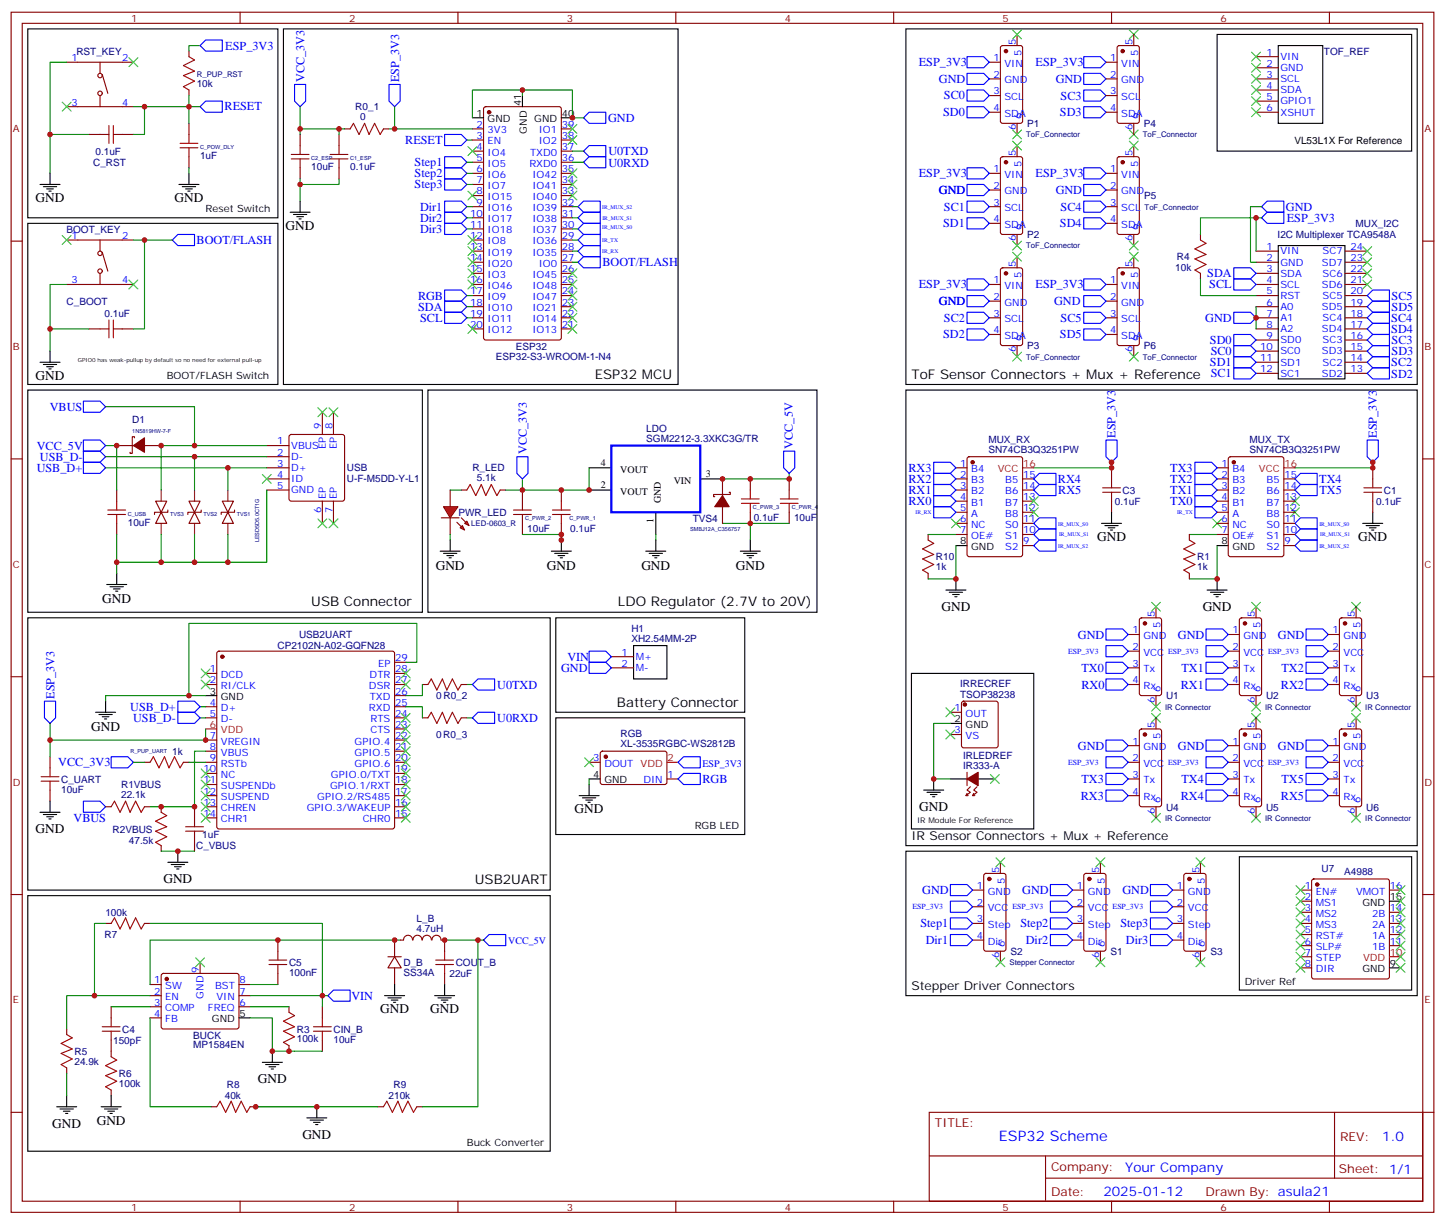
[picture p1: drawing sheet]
<svg xmlns="http://www.w3.org/2000/svg" width="459mm" height="389mm" viewBox="0 0 459 389" stroke-linecap="round" stroke-linejoin="round" font-family="sans-serif">
<defs><g id="words">
<text font-size="4.6" fill="#00f" x="317" y="362.2">ESP32 Scheme</text>
<g font-size="4.2">
<text x="11.3" y="64.2">GND</text>
<text x="55.4" y="64.2">GND</text>
<text x="90.7" y="73">GND</text>
<text x="11.3" y="120.6">GND</text>
<text x="188.7" y="120.3">ESP32 MCU</text>
<text x="289.3" y="120.3">ToF Sensor Connectors + Mux + Reference</text>
<text x="348.2" y="171.8">GND</text>
<text x="431.1" y="171.8">GND</text>
<text x="138.3" y="181">GND</text>
<text x="173.6" y="181">GND</text>
<text x="203.6" y="181">GND</text>
<text x="233.5" y="181">GND</text>
<text x="32.5" y="191.6">GND</text>
<text x="98.8" y="192.5">USB Connector</text>
<text x="196.1" y="192.4">LDO Regulator (2.7V to 20V)</text>
<text x="298.8" y="194">GND</text>
<text x="381.7" y="194">GND</text>
<text x="195.8" y="224.4">Battery Connector</text>
<text x="28.9" y="232.1">GND</text>
<text x="291.7" y="257.5">GND</text>
<text x="182.4" y="258.2">GND</text>
<text x="11.3" y="264.6">GND</text>
<text x="51.9" y="280.4">GND</text>
<text x="150.7" y="280.7">USB2UART</text>
<text x="120.6" y="321.7">GND</text>
<text x="136.5" y="321.7">GND</text>
<text x="81.8" y="344">GND</text>
<text x="16.6" y="358.1">GND</text>
<text x="30.7" y="357">GND</text>
<text x="96" y="361.6">GND</text>
</g>
<g font-size="4.2" fill="#00f">
<text x="438.7" y="362.4">1.0</text>
<text x="357.1" y="372">Your Company</text>
<text x="350.2" y="379.8">2025-01-12</text>
</g>
<g font-size="3.9" fill="#00f">
<text x="71.5" y="15.8">ESP_3V3</text>
<text x="291.6" y="20.9">ESP_3V3</text>
<text x="328.7" y="20.9">ESP_3V3</text>
<text x="96.6" y="26" transform="rotate(-90 96.6 26)">VCC_3V3</text>
<text x="126.6" y="26.1" transform="rotate(-90 126.6 26.1)">ESP_3V3</text>
<text x="298" y="26.4">GND</text>
<text x="335" y="26.4">GND</text>
<text x="71.3" y="35.1">RESET</text>
<text x="299.6" y="31.5">SC0</text>
<text x="336.6" y="31.6">SC3</text>
<text x="193" y="38.6">GND</text>
<text x="299.3" y="36.8">SD0</text>
<text x="336.4" y="36.9">SD3</text>
<text x="128.6" y="45.7">RESET</text>
<text x="131.6" y="52.8">Step1</text>
<text x="193.1" y="49.3">U0TXD</text>
<text x="193.1" y="52.9">U0RXD</text>
<text x="131.6" y="56.3">Step2</text>
<text x="131.6" y="59.8">Step3</text>
<text x="291.6" y="56.2">ESP_3V3</text>
<text x="328.7" y="56.2">ESP_3V3</text>
<text x="298" y="61.6">GND</text>
<text x="335" y="61.6">GND</text>
<text x="133.3" y="70.4">Dir2</text>
<text x="133.3" y="66.9">Dir1</text>
<text x="299.6" y="66.9">SC1</text>
<text x="336.6" y="66.9">SC4</text>
<text x="408.1" y="66.9">GND</text>
<text x="408.4" y="70.5">ESP_3V3</text>
<text x="62.4" y="77.4">BOOT/FLASH</text>
<text x="133.3" y="73.9">Dir3</text>
<text x="299.3" y="72.2">SD1</text>
<text x="336.4" y="72.2">SD4</text>
<text x="191.2" y="84.5">BOOT/FLASH</text>
<text x="383.2" y="88">SDA</text>
<text x="132.7" y="95.2">RGB</text>
<text x="291.6" y="91.4">ESP_3V3</text>
<text x="328.7" y="91.4">ESP_3V3</text>
<text x="383.8" y="91.5">SCL</text>
<text x="441.7" y="95.2">SC5</text>
<text x="132.7" y="98.6">SDA</text>
<text x="298" y="96.9">GND</text>
<text x="334.5" y="96.9">GND</text>
<text x="441.7" y="98.7">SD5</text>
<text x="133.3" y="102.1">SCL</text>
<text x="299.3" y="107.5">SD2</text>
<text x="299.6" y="102.2">SC2</text>
<text x="336.4" y="107.5">SD5</text>
<text x="336.6" y="102.2">SC5</text>
<text x="382.5" y="102.1">GND</text>
<text x="441.5" y="102.2">SC4</text>
<text x="441.5" y="105.7">SD4</text>
<text x="384" y="109.2">SD0</text>
<text x="384.2" y="112.7">SC0</text>
<text x="441.7" y="109.3">SC3</text>
<text x="441.7" y="112.8">SD3</text>
<text x="384" y="116.2">SD1</text>
<text x="384.2" y="119.7">SC1</text>
<text x="441.5" y="116.3">SC2</text>
<text x="441.5" y="119.8">SD2</text>
<text x="15.8" y="130.4">VBUS</text>
<text x="11.7" y="142.8">VCC_5V</text>
<text x="251.7" y="142.4" transform="rotate(-90 251.7 142.4)">VCC_5V</text>
<text x="354" y="139" transform="rotate(-90 354 139)">ESP_3V3</text>
<text x="437" y="139" transform="rotate(-90 437 139)">ESP_3V3</text>
<text x="11.6" y="149.8">USB_D+</text>
<text x="12.7" y="146.3">USB_D-</text>
<text x="167.2" y="144.2" transform="rotate(-90 167.2 144.2)">VCC_3V3</text>
<text x="288.3" y="149.8">RX3</text>
<text x="371.4" y="149.8">TX3</text>
<text x="288.3" y="153.3">RX2</text>
<text x="335.8" y="153.2">RX4</text>
<text x="371.4" y="153.3">TX2</text>
<text x="418.7" y="153.2">TX4</text>
<text x="288.3" y="160.4">RX0</text>
<text x="288.3" y="156.8">RX1</text>
<text x="335.8" y="156.8">RX5</text>
<text x="371.4" y="156.8">TX1</text>
<text x="371.4" y="160.4">TX0</text>
<text x="418.7" y="156.8">TX5</text>
<text x="342.1" y="202.8">GND</text>
<text x="373.9" y="202.8">GND</text>
<text x="405.6" y="202.8">GND</text>
<text x="180.1" y="209.8">VIN</text>
<text x="178.1" y="213.3">GND</text>
<text x="343.2" y="213.3">TX0</text>
<text x="375" y="213.3">TX1</text>
<text x="406.7" y="213.3">TX2</text>
<text x="17.3" y="221.9" transform="rotate(-90 17.3 221.9)">ESP_3V3</text>
<text x="157.8" y="218.7">U0TXD</text>
<text x="343.2" y="218.6">RX0</text>
<text x="374.8" y="218.6">RX1</text>
<text x="406.5" y="218.6">RX2</text>
<text x="41.3" y="225.6">USB_D+</text>
<text x="42.2" y="229.1">USB_D-</text>
<text x="157.8" y="229.3">U0RXD</text>
<text x="342.1" y="238">GND</text>
<text x="373.9" y="238">GND</text>
<text x="405.6" y="238">GND</text>
<text x="18.5" y="243.2">VCC_3V3</text>
<text x="223" y="248.6">RGB</text>
<text x="343.2" y="248.6">TX3</text>
<text x="375" y="248.6">TX4</text>
<text x="406.7" y="248.6">TX5</text>
<text x="343" y="253.9">RX3</text>
<text x="374.8" y="253.9">RX4</text>
<text x="406.5" y="253.9">RX5</text>
<text x="23.3" y="260.9">VBUS</text>
<text x="292.7" y="283.9">GND</text>
<text x="324.5" y="283.9">GND</text>
<text x="356.2" y="283.9">GND</text>
<text x="292.1" y="294.4">Step1</text>
<text x="293.8" y="299.7">Dir1</text>
<text x="323.9" y="294.4">Step2</text>
<text x="325.6" y="299.7">Dir2</text>
<text x="355.6" y="294.4">Step3</text>
<text x="357.3" y="299.7">Dir3</text>
<text x="111.5" y="317.3">VIN</text>
</g>
<g font-size="3.9">
<text x="289.3" y="266.7">IR Sensor Connectors + Mux + Reference</text>
<text x="289.3" y="314.3">Stepper Driver Connectors</text>
</g>
<g font-size="3.9" fill="#800">
<text x="296.7" y="357.7">TITLE:</text>
<text x="425.3" y="362.4">REV:</text>
<text x="333.6" y="371.9">Company:</text>
<text x="425" y="372.5">Sheet: 1/1</text>
<text x="333.6" y="379.6">Date:</text>
<text x="382.6" y="379.7">Drawn By: asula21</text>
</g>
<g font-size="3.2" fill="#800">
<text x="41.6" y="6.9">1</text>
<text x="110.8" y="6.9">2</text>
<text x="179.9" y="6.9">3</text>
<text x="249.1" y="6.9">4</text>
<text x="318.2" y="6.9">5</text>
<text x="387.3" y="6.9">6</text>
<text x="4.1" y="42">A</text>
<text x="452.1" y="42">A</text>
<text x="4.1" y="111.1">B</text>
<text x="452.1" y="111.1">B</text>
<text x="4.1" y="180.3">C</text>
<text x="452.1" y="180.3">C</text>
<text x="4.1" y="249.4">D</text>
<text x="452.1" y="249.4">D</text>
<text x="4.1" y="318.6">E</text>
<text x="452.1" y="318.6">E</text>
<text x="41.6" y="384.4">1</text>
<text x="110.8" y="384.4">2</text>
<text x="179.9" y="384.4">3</text>
<text x="249.1" y="384.4">4</text>
<text x="318.2" y="384.4">5</text>
<text x="387.3" y="384.4">6</text>
</g>
<g font-size="3.2" fill="#000080">
<text x="24.2" y="17.4">RST_KEY</text>
<text x="420.2" y="17.5">TOF_REF</text>
<text x="62.4" y="27.6">10k</text>
<text x="112.8" y="35.1">R0_1</text>
<text x="114.3" y="38.1">0</text>
<text x="326" y="40.4">P1</text>
<text x="363" y="40.4">P4</text>
<text x="29.6" y="52.7">C_RST</text>
<text x="30.3" y="49.1">0.1uF</text>
<text x="63.5" y="50.5">1uF</text>
<text x="98.8" y="54.1">10uF</text>
<text x="111.1" y="54.1">0.1uF</text>
<text x="363.1" y="63.3">P5</text>
<text x="21.1" y="73.9">BOOT_KEY</text>
<text x="326" y="75.6">P2</text>
<text x="405.5" y="75.6">I2C Multiplexer TCA9548A</text>
<text x="430.2" y="72.2">MUX_I2C</text>
<text x="373.5" y="82.6">R4</text>
<text x="373" y="86.2">10k</text>
<text x="21.1" y="96.8">C_BOOT</text>
<text x="33.2" y="100.5">0.1uF</text>
<text x="163.7" y="111">ESP32</text>
<text x="326" y="110.9">P3</text>
<text x="363" y="110.9">P6</text>
<text x="157.4" y="114.4">ESP32-S3-WROOM-1-N4</text>
<text x="42" y="134.4">D1</text>
<text x="205.1" y="137.2">LDO</text>
<text x="205.1" y="140.4">SGM2212-3.3XKC3G/TR</text>
<text x="313.7" y="143.9">SN74CB3Q3251PW</text>
<text x="313.7" y="140.8">MUX_RX</text>
<text x="396.6" y="143.9">SN74CB3Q3251PW</text>
<text x="396.6" y="140.8">MUX_TX</text>
<text x="110.1" y="149.7">USB</text>
<text x="149.9" y="149.6">R_LED</text>
<text x="110.1" y="152.9">U-F-M5DD-Y-L1</text>
<text x="151.4" y="152.8">5.1k</text>
<text x="353.9" y="160.2">0.1uF</text>
<text x="356.3" y="156.7">C3</text>
<text x="436.8" y="160.2">0.1uF</text>
<text x="439.2" y="156.7">C1</text>
<text x="40.6" y="167">10uF</text>
<text x="145.5" y="163.8">PWR_LED</text>
<text x="219.9" y="165.6">TVS4</text>
<text x="239.2" y="165.5">0.1uF</text>
<text x="252" y="165.5">10uF</text>
<text x="167.3" y="169.1">10uF</text>
<text x="181" y="169.1">0.1uF</text>
<text x="297" y="177.9">R10</text>
<text x="379.9" y="177.9">R1</text>
<text x="297" y="181">1k</text>
<text x="379.9" y="181">1k</text>
<text x="94.9" y="202.5">USB2UART</text>
<text x="200.4" y="203.9">XH2.54MM-2P</text>
<text x="200.4" y="200.7">H1</text>
<text x="88.1" y="206.1">CP2102N-A02-GQFN28</text>
<text x="304.7" y="221.4">TSOP38238</text>
<text x="304.7" y="218.2">IRRECREF</text>
<text x="138.4" y="222">0 R0_2</text>
<text x="370.1" y="222">U1</text>
<text x="401.8" y="222">U2</text>
<text x="433.6" y="222">U3</text>
<text x="196.9" y="234">RGB</text>
<text x="54.6" y="239.6">1k</text>
<text x="138.4" y="234.3">0R0_3</text>
<text x="196.9" y="237.2">XL-3535RGBC-WS2812B</text>
<text x="305.7" y="244.1">IR333-A</text>
<text x="305.7" y="241">IRLEDREF</text>
<text x="19.4" y="251.6">10uF</text>
<text x="19.4" y="248.5">C_UART</text>
<text x="38.5" y="250.1">R1VBUS</text>
<text x="38.5" y="253.3">22.1k</text>
<text x="370.1" y="257.3">U4</text>
<text x="401.8" y="257.3">U5</text>
<text x="433.6" y="257.3">U6</text>
<text x="35.7" y="264.3">R2VBUS</text>
<text x="40.9" y="267.8">47.5k</text>
<text x="62.2" y="269.6">C_VBUS</text>
<text x="64.2" y="266.1">1uF</text>
<text x="419.5" y="276.7">U7</text>
<text x="426.6" y="277.8">A4988</text>
<text x="33.4" y="290.8">100k</text>
<text x="132.2" y="292.8">L_B</text>
<text x="33.2" y="297.8">R7</text>
<text x="132.2" y="295.9">4.7uH</text>
<text x="320.7" y="303.2">S2</text>
<text x="352.4" y="303.2">S1</text>
<text x="384.2" y="303.2">S3</text>
<text x="91.7" y="309.8">100nF</text>
<text x="91.7" y="306.7">C5</text>
<text x="128.1" y="309.8">SS34A</text>
<text x="128.1" y="306.7">D_B</text>
<text x="142.6" y="310.2">22uF</text>
<text x="144.6" y="306.8">COUT_B</text>
<text x="38.8" y="327.8">C4</text>
<text x="61.3" y="329.8">BUCK</text>
<text x="94.2" y="327.9">R3</text>
<text x="105.8" y="327.8">CIN_B</text>
<text x="23.6" y="334.9">R5</text>
<text x="35.9" y="331.3">150pF</text>
<text x="61.3" y="332.8">MP1584EN</text>
<text x="94.2" y="331">100k</text>
<text x="105.8" y="331">10uF</text>
<text x="23.6" y="338">24.9k</text>
<text x="37.7" y="341.9">R6</text>
<text x="37.7" y="345.1">100k</text>
<text x="72" y="345.5">R8</text>
<text x="124.9" y="345.5">R9</text>
<text x="71.3" y="349">40k</text>
<text x="123.3" y="349">210k</text>
</g>
<g font-size="3.2" fill="#00f">
<text x="322.4" y="14.3" transform="rotate(-90 322.4 14.3)">5</text>
<text x="324.2" y="17.8" transform="rotate(-90 324.2 17.8)">5</text>
<text x="359.5" y="14.3" transform="rotate(-90 359.5 14.3)">5</text>
<text x="361.2" y="17.8" transform="rotate(-90 361.2 17.8)">5</text>
<text x="401.9" y="17.6">1</text>
<text x="22.7" y="19.4">1</text>
<text x="38.8" y="19.4">2</text>
<text x="315.3" y="19.4">1</text>
<text x="318.8" y="21.2">VIN</text>
<text x="352.3" y="19.4">1</text>
<text x="355.8" y="21.2">VIN</text>
<text x="401.9" y="21.2">2</text>
<text x="406.4" y="19.1">VIN</text>
<text x="406.4" y="22.6">GND</text>
<text x="315.3" y="24.7">2</text>
<text x="315.3" y="30">3</text>
<text x="318.8" y="26.5">GND</text>
<text x="352.3" y="24.7">2</text>
<text x="352.3" y="30">3</text>
<text x="355.8" y="26.5">GND</text>
<text x="401.9" y="24.7">3</text>
<text x="401.9" y="28.2">4</text>
<text x="406.4" y="26.1">SCL</text>
<text x="406.4" y="29.6">SDA</text>
<text x="22.7" y="33.5">3</text>
<text x="38.8" y="33.5">4</text>
<text x="315.3" y="35.3">4</text>
<text x="318.8" y="31.8">SCL</text>
<text x="352.3" y="35.3">4</text>
<text x="355.8" y="31.8">SCL</text>
<text x="401.9" y="35.3">6</text>
<text x="401.9" y="31.8">5</text>
<text x="406.4" y="33.2">GPIO1</text>
<text x="151.3" y="40.6">2</text>
<text x="178.3" y="40.6">39</text>
<text x="318.8" y="37">SDA</text>
<text x="322.4" y="41.4" transform="rotate(-90 322.4 41.4)">6</text>
<text x="324.2" y="37.9" transform="rotate(-90 324.2 37.9)">6</text>
<text x="355.8" y="37">SDA</text>
<text x="359.5" y="41.4" transform="rotate(-90 359.5 41.4)">6</text>
<text x="361.2" y="37.9" transform="rotate(-90 361.2 37.9)">6</text>
<text x="406.4" y="36.7">XSHUT</text>
<text x="151.3" y="44.1">3</text>
<text x="151.3" y="47.6">4</text>
<text x="154.8" y="42.3">3V3</text>
<text x="154.8" y="45.9">EN</text>
<text x="171" y="45.9">IO2</text>
<text x="171" y="42.3">IO1</text>
<text x="178.3" y="47.6">37</text>
<text x="178.3" y="44.1">38</text>
<text x="151.3" y="51.2">5</text>
<text x="154.8" y="49.4">IO4</text>
<text x="154.8" y="52.9">IO5</text>
<text x="168" y="52.9">RXD0</text>
<text x="168.3" y="49.4">TXD0</text>
<text x="178.3" y="51.2">36</text>
<text x="322.4" y="49.6" transform="rotate(-90 322.4 49.6)">5</text>
<text x="324.2" y="53.1" transform="rotate(-90 324.2 53.1)">5</text>
<text x="359.5" y="49.6" transform="rotate(-90 359.5 49.6)">5</text>
<text x="361.2" y="53.1" transform="rotate(-90 361.2 53.1)">5</text>
<text x="151.3" y="54.7">6</text>
<text x="151.3" y="58.2">7</text>
<text x="154.8" y="56.4">IO6</text>
<text x="154.8" y="60">IO7</text>
<text x="169" y="60">IO41</text>
<text x="169" y="56.4">IO42</text>
<text x="178.3" y="58.2">34</text>
<text x="178.3" y="54.7">35</text>
<text x="315.3" y="54.7">1</text>
<text x="315.3" y="60">2</text>
<text x="318.8" y="56.4">VIN</text>
<text x="352.3" y="54.7">1</text>
<text x="352.3" y="60">2</text>
<text x="355.8" y="56.4">VIN</text>
<text x="151.3" y="61.7">8</text>
<text x="151.3" y="65.3">9</text>
<text x="154.8" y="63.5">IO15</text>
<text x="169" y="63.5">IO40</text>
<text x="178.3" y="65.3">32</text>
<text x="178.3" y="61.7">33</text>
<text x="315.3" y="65.3">3</text>
<text x="318.8" y="61.7">GND</text>
<text x="352.3" y="65.3">3</text>
<text x="355.8" y="61.7">GND</text>
<text x="149.2" y="68.8">10</text>
<text x="154.8" y="67">IO16</text>
<text x="154.8" y="70.6">IO17</text>
<text x="169" y="70.6">IO38</text>
<text x="169" y="67">IO39</text>
<text x="178.3" y="68.8">31</text>
<text x="315.3" y="70.6">4</text>
<text x="318.8" y="67">SCL</text>
<text x="352.3" y="70.6">4</text>
<text x="355.8" y="67">SCL</text>
<text x="22.7" y="75.8">1</text>
<text x="38.8" y="75.8">2</text>
<text x="149.2" y="72.3">11</text>
<text x="149.2" y="75.8">12</text>
<text x="154.8" y="74.1">IO18</text>
<text x="154.8" y="77.6">IO8</text>
<text x="169" y="77.6">IO36</text>
<text x="169" y="74.1">IO37</text>
<text x="178.3" y="75.8">29</text>
<text x="178.3" y="72.3">30</text>
<text x="318.8" y="72.3">SDA</text>
<text x="322.4" y="76.6" transform="rotate(-90 322.4 76.6)">6</text>
<text x="324.2" y="73.1" transform="rotate(-90 324.2 73.1)">6</text>
<text x="355.8" y="72.3">SDA</text>
<text x="359.5" y="76.6" transform="rotate(-90 359.5 76.6)">6</text>
<text x="361.2" y="73.1" transform="rotate(-90 361.2 73.1)">6</text>
<text x="149.2" y="79.4">13</text>
<text x="149.2" y="82.9">14</text>
<text x="154.8" y="81.1">IO19</text>
<text x="169" y="81.1">IO35</text>
<text x="178.3" y="82.9">27</text>
<text x="178.3" y="79.4">28</text>
<text x="401.9" y="79.4">1</text>
<text x="401.9" y="82.9">2</text>
<text x="406.4" y="80.8">VIN</text>
<text x="419.8" y="80.8">SC7</text>
<text x="428.6" y="82.9">23</text>
<text x="428.6" y="79.4">24</text>
<text x="22.7" y="90">3</text>
<text x="38.8" y="90">4</text>
<text x="149.2" y="86.4">15</text>
<text x="149.2" y="90">16</text>
<text x="154.8" y="84.7">IO20</text>
<text x="154.8" y="88.2">IO3</text>
<text x="169" y="88.2">IO45</text>
<text x="171" y="84.7">IO0</text>
<text x="178.3" y="90">25</text>
<text x="178.3" y="86.4">26</text>
<text x="315.3" y="90">1</text>
<text x="322.4" y="84.8" transform="rotate(-90 322.4 84.8)">5</text>
<text x="324.2" y="88.3" transform="rotate(-90 324.2 88.3)">5</text>
<text x="352.3" y="90">1</text>
<text x="359.5" y="84.8" transform="rotate(-90 359.5 84.8)">5</text>
<text x="361.2" y="88.3" transform="rotate(-90 361.2 88.3)">5</text>
<text x="401.9" y="86.4">3</text>
<text x="401.9" y="90">4</text>
<text x="406.4" y="84.3">GND</text>
<text x="406.4" y="87.8">SDA</text>
<text x="419.5" y="84.3">SD7</text>
<text x="419.8" y="87.8">SC6</text>
<text x="428.6" y="90">21</text>
<text x="428.6" y="86.4">22</text>
<text x="149.2" y="93.5">17</text>
<text x="154.8" y="91.7">IO46</text>
<text x="154.8" y="95.2">IO9</text>
<text x="169" y="95.2">IO47</text>
<text x="169" y="91.7">IO48</text>
<text x="178.3" y="93.5">24</text>
<text x="315.3" y="95.2">2</text>
<text x="318.8" y="91.7">VIN</text>
<text x="352.3" y="95.2">2</text>
<text x="355.8" y="91.7">VIN</text>
<text x="401.9" y="93.5">5</text>
<text x="406.4" y="91.4">SCL</text>
<text x="406.4" y="94.9">RST</text>
<text x="419.5" y="91.4">SD6</text>
<text x="419.8" y="94.9">SC5</text>
<text x="428.6" y="93.5">20</text>
<text x="149.2" y="97">18</text>
<text x="149.2" y="100.5">19</text>
<text x="154.8" y="98.8">IO10</text>
<text x="169" y="98.8">IO21</text>
<text x="178.3" y="100.5">22</text>
<text x="178.3" y="97">23</text>
<text x="315.3" y="100.5">3</text>
<text x="318.8" y="97">GND</text>
<text x="352.3" y="100.5">3</text>
<text x="355.8" y="97">GND</text>
<text x="401.9" y="97">6</text>
<text x="401.9" y="100.5">7</text>
<text x="406.4" y="98.4">A0</text>
<text x="406.4" y="102">A1</text>
<text x="419.5" y="98.4">SD5</text>
<text x="419.8" y="102">SC4</text>
<text x="428.6" y="100.5">18</text>
<text x="428.6" y="97">19</text>
<text x="149.2" y="104.1">20</text>
<text x="154.8" y="102.3">IO11</text>
<text x="154.8" y="105.8">IO12</text>
<text x="169" y="105.8">IO13</text>
<text x="169" y="102.3">IO14</text>
<text x="178.3" y="104.1">21</text>
<text x="315.3" y="105.8">4</text>
<text x="318.8" y="102.3">SCL</text>
<text x="318.8" y="107.6">SDA</text>
<text x="352.3" y="105.8">4</text>
<text x="355.8" y="102.3">SCL</text>
<text x="355.8" y="107.6">SDA</text>
<text x="401.9" y="104.1">8</text>
<text x="401.9" y="107.6">9</text>
<text x="406.4" y="105.5">A2</text>
<text x="419.5" y="105.5">SD4</text>
<text x="428.6" y="107.6">16</text>
<text x="428.6" y="104.1">17</text>
<text x="322.4" y="111.9" transform="rotate(-90 322.4 111.9)">6</text>
<text x="324.2" y="108.4" transform="rotate(-90 324.2 108.4)">6</text>
<text x="359.5" y="111.9" transform="rotate(-90 359.5 111.9)">6</text>
<text x="361.2" y="108.4" transform="rotate(-90 361.2 108.4)">6</text>
<text x="399.9" y="111.1">10</text>
<text x="406.4" y="109">SD0</text>
<text x="406.4" y="112.5">SC0</text>
<text x="419.5" y="112.5">SD3</text>
<text x="419.8" y="109">SC3</text>
<text x="428.6" y="111.1">15</text>
<text x="399.9" y="114.7">11</text>
<text x="399.9" y="118.2">12</text>
<text x="406.4" y="116.1">SD1</text>
<text x="406.4" y="119.6">SC1</text>
<text x="419.5" y="119.6">SD2</text>
<text x="419.8" y="116.1">SC2</text>
<text x="428.6" y="118.2">13</text>
<text x="428.6" y="114.7">14</text>
<text x="102" y="136.2" transform="rotate(-90 102 136.2)">9</text>
<text x="105.5" y="136.2" transform="rotate(-90 105.5 136.2)">8</text>
<text x="87.9" y="141.1">1</text>
<text x="92.4" y="142.5">VBUS</text>
<text x="103.4" y="142.6" transform="rotate(-90 103.4 142.6)">EP</text>
<text x="106.9" y="142.6" transform="rotate(-90 106.9 142.6)">EP</text>
<text x="87.9" y="144.6">2</text>
<text x="87.9" y="148.2">3</text>
<text x="92.4" y="146">D-</text>
<text x="92.4" y="149.6">D+</text>
<text x="304.7" y="148.2">1</text>
<text x="308.2" y="149.9">B4</text>
<text x="387.6" y="148.2">1</text>
<text x="391.1" y="149.9">B4</text>
<text x="87.9" y="151.7">4</text>
<text x="87.9" y="155.2">5</text>
<text x="92.4" y="153.1">ID</text>
<text x="304.7" y="155.2">3</text>
<text x="304.7" y="151.7">2</text>
<text x="308.2" y="153.5">B3</text>
<text x="319.1" y="153.5">B5</text>
<text x="324.7" y="151.7">15</text>
<text x="324.7" y="155.2">14</text>
<text x="387.6" y="155.2">3</text>
<text x="387.6" y="151.7">2</text>
<text x="391.1" y="153.5">B3</text>
<text x="402" y="153.5">B5</text>
<text x="407.6" y="151.7">15</text>
<text x="407.6" y="155.2">14</text>
<text x="92.4" y="156.6">GND</text>
<text x="103.4" y="158.4" transform="rotate(-90 103.4 158.4)">EP</text>
<text x="106.9" y="158.4" transform="rotate(-90 106.9 158.4)">EP</text>
<text x="304.7" y="158.7">4</text>
<text x="308.2" y="160.5">B1</text>
<text x="308.2" y="157">B2</text>
<text x="319.1" y="157">B6</text>
<text x="319.1" y="160.5">B7</text>
<text x="324.7" y="158.7">13</text>
<text x="387.6" y="158.7">4</text>
<text x="391.1" y="160.5">B1</text>
<text x="391.1" y="157">B2</text>
<text x="402" y="157">B6</text>
<text x="402" y="160.5">B7</text>
<text x="407.6" y="158.7">13</text>
<text x="102" y="162.9" transform="rotate(-90 102 162.9)">6</text>
<text x="105.5" y="162.9" transform="rotate(-90 105.5 162.9)">7</text>
<text x="304.7" y="165.8">6</text>
<text x="304.7" y="162.3">5</text>
<text x="308.2" y="167.6">NC</text>
<text x="308.2" y="164">A</text>
<text x="319.1" y="164">B8</text>
<text x="319.1" y="167.6">S0</text>
<text x="324.7" y="162.3">12</text>
<text x="324.7" y="165.8">11</text>
<text x="387.6" y="165.8">6</text>
<text x="387.6" y="162.3">5</text>
<text x="391.1" y="167.6">NC</text>
<text x="391.1" y="164">A</text>
<text x="402" y="164">B8</text>
<text x="402" y="167.6">S0</text>
<text x="407.6" y="162.3">12</text>
<text x="407.6" y="165.8">11</text>
<text x="304.7" y="169.3">7</text>
<text x="308.2" y="171.1">OE#</text>
<text x="319.1" y="171.1">S1</text>
<text x="324.7" y="169.3">10</text>
<text x="324.7" y="172.9">9</text>
<text x="387.6" y="169.3">7</text>
<text x="391.1" y="171.1">OE#</text>
<text x="402" y="171.1">S1</text>
<text x="407.6" y="169.3">10</text>
<text x="407.6" y="172.9">9</text>
<text x="319.1" y="174.6">S2</text>
<text x="402" y="174.6">S2</text>
<text x="366.5" y="196" transform="rotate(-90 366.5 196)">5</text>
<text x="398.3" y="196" transform="rotate(-90 398.3 196)">5</text>
<text x="430" y="196" transform="rotate(-90 430 196)">5</text>
<text x="359.4" y="201.1">1</text>
<text x="362.9" y="202.8">GND</text>
<text x="368.3" y="199.5" transform="rotate(-90 368.3 199.5)">5</text>
<text x="391.2" y="201.1">1</text>
<text x="394.7" y="202.8">GND</text>
<text x="400" y="199.5" transform="rotate(-90 400 199.5)">5</text>
<text x="422.9" y="201.1">1</text>
<text x="426.4" y="202.8">GND</text>
<text x="431.8" y="199.5" transform="rotate(-90 431.8 199.5)">5</text>
<text x="125.4" y="209.9">29</text>
<text x="197.3" y="208.1">1</text>
<text x="201.8" y="209.5">M+</text>
<text x="359.4" y="206.4">2</text>
<text x="362.9" y="208.1">VCC</text>
<text x="391.2" y="206.4">2</text>
<text x="394.7" y="208.1">VCC</text>
<text x="422.9" y="206.4">2</text>
<text x="426.4" y="208.1">VCC</text>
<text x="66.6" y="213.4">1</text>
<text x="70.1" y="215.2">DCD</text>
<text x="117.3" y="215.2">DTR</text>
<text x="120" y="211.7">EP</text>
<text x="125.4" y="213.4">28</text>
<text x="197.3" y="211.7">2</text>
<text x="201.8" y="213.1">M-</text>
<text x="359.4" y="211.7">3</text>
<text x="362.9" y="213.4">Tx</text>
<text x="391.2" y="211.7">3</text>
<text x="394.7" y="213.4">Tx</text>
<text x="422.9" y="211.7">3</text>
<text x="426.4" y="213.4">Tx</text>
<text x="66.6" y="217">2</text>
<text x="70.1" y="218.7">RI/CLK</text>
<text x="117.1" y="218.7">DSR</text>
<text x="125.4" y="220.5">26</text>
<text x="125.4" y="217">27</text>
<text x="359.4" y="217">4</text>
<text x="362.9" y="218.7">Rx</text>
<text x="368.3" y="219.5" transform="rotate(-90 368.3 219.5)">6</text>
<text x="391.2" y="217">4</text>
<text x="394.7" y="218.7">Rx</text>
<text x="400" y="219.5" transform="rotate(-90 400 219.5)">6</text>
<text x="422.9" y="217">4</text>
<text x="426.4" y="218.7">Rx</text>
<text x="431.8" y="219.5" transform="rotate(-90 431.8 219.5)">6</text>
<text x="66.6" y="224">4</text>
<text x="66.6" y="227.5">5</text>
<text x="70.1" y="225.8">D+</text>
<text x="117.1" y="225.8">RXD</text>
<text x="117.4" y="222.2">TXD</text>
<text x="125.4" y="227.5">24</text>
<text x="125.4" y="224">25</text>
<text x="303" y="225.8">1</text>
<text x="306.5" y="227.5">OUT</text>
<text x="366.5" y="223" transform="rotate(-90 366.5 223)">6</text>
<text x="398.3" y="223" transform="rotate(-90 398.3 223)">6</text>
<text x="430" y="223" transform="rotate(-90 430 223)">6</text>
<text x="70.1" y="229.3">D-</text>
<text x="117.6" y="232.8">CTS</text>
<text x="117.6" y="229.3">RTS</text>
<text x="125.4" y="231.1">23</text>
<text x="303" y="232.8">3</text>
<text x="366.5" y="231.2" transform="rotate(-90 366.5 231.2)">5</text>
<text x="398.3" y="231.2" transform="rotate(-90 398.3 231.2)">5</text>
<text x="430" y="231.2" transform="rotate(-90 430 231.2)">5</text>
<text x="66.6" y="234.6">7</text>
<text x="66.6" y="238.1">8</text>
<text x="70.1" y="236.4">VREGIN</text>
<text x="70.1" y="239.9">VBUS</text>
<text x="112.6" y="239.9">GPIO.5</text>
<text x="112.6" y="236.4">GPIO.4</text>
<text x="125.4" y="238.1">21</text>
<text x="125.4" y="234.6">22</text>
<text x="306.5" y="234.6">VS</text>
<text x="359.4" y="236.4">1</text>
<text x="362.9" y="238.1">GND</text>
<text x="368.3" y="234.7" transform="rotate(-90 368.3 234.7)">5</text>
<text x="391.2" y="236.4">1</text>
<text x="394.7" y="238.1">GND</text>
<text x="400" y="234.7" transform="rotate(-90 400 234.7)">5</text>
<text x="422.9" y="236.4">1</text>
<text x="426.4" y="238.1">GND</text>
<text x="431.8" y="234.7" transform="rotate(-90 431.8 234.7)">5</text>
<text x="64.6" y="245.2">10</text>
<text x="66.6" y="241.7">9</text>
<text x="70.1" y="243.4">RSTb</text>
<text x="112.6" y="243.4">GPIO.6</text>
<text x="125.4" y="245.2">19</text>
<text x="125.4" y="241.7">20</text>
<text x="188.3" y="241.7">3</text>
<text x="191.8" y="243.4">DOUT</text>
<text x="223" y="243.4">ESP_3V3</text>
<text x="359.4" y="241.7">2</text>
<text x="362.9" y="243.4">VCC</text>
<text x="391.2" y="241.7">2</text>
<text x="394.7" y="243.4">VCC</text>
<text x="422.9" y="241.7">2</text>
<text x="426.4" y="243.4">VCC</text>
<text x="64.6" y="248.7">11</text>
<text x="70.1" y="246.9">NC</text>
<text x="70.1" y="250.5">SUSPENDb</text>
<text x="104.8" y="250.5">GPIO.1/RXT</text>
<text x="105" y="246.9">GPIO.0/TXT</text>
<text x="125.4" y="248.7">18</text>
<text x="204.2" y="248.7">DIN</text>
<text x="211.8" y="246.9">1</text>
<text x="359.4" y="246.9">3</text>
<text x="362.9" y="248.7">Tx</text>
<text x="391.2" y="246.9">3</text>
<text x="394.7" y="248.7">Tx</text>
<text x="422.9" y="246.9">3</text>
<text x="426.4" y="248.7">Tx</text>
<text x="64.6" y="252.2">12</text>
<text x="64.6" y="255.8">13</text>
<text x="70.1" y="254">SUSPEND</text>
<text x="70.1" y="257.5">CHREN</text>
<text x="97.4" y="257.5">GPIO.3/WAKEUP</text>
<text x="100.7" y="254">GPIO.2/RS485</text>
<text x="125.4" y="255.8">16</text>
<text x="125.4" y="252.2">17</text>
<text x="359.4" y="252.2">4</text>
<text x="362.9" y="254">Rx</text>
<text x="368.3" y="254.8" transform="rotate(-90 368.3 254.8)">6</text>
<text x="391.2" y="252.2">4</text>
<text x="394.7" y="254">Rx</text>
<text x="400" y="254.8" transform="rotate(-90 400 254.8)">6</text>
<text x="422.9" y="252.2">4</text>
<text x="426.4" y="254">Rx</text>
<text x="431.8" y="254.8" transform="rotate(-90 431.8 254.8)">6</text>
<text x="64.6" y="259.3">14</text>
<text x="70.1" y="261.1">CHR1</text>
<text x="115.1" y="261.1">CHR0</text>
<text x="125.4" y="259.3">15</text>
<text x="366.5" y="258.3" transform="rotate(-90 366.5 258.3)">6</text>
<text x="398.3" y="258.3" transform="rotate(-90 398.3 258.3)">6</text>
<text x="430" y="258.3" transform="rotate(-90 430 258.3)">6</text>
<text x="317.1" y="277.1" transform="rotate(-90 317.1 277.1)">5</text>
<text x="318.9" y="280.6" transform="rotate(-90 318.9 280.6)">5</text>
<text x="348.9" y="277.1" transform="rotate(-90 348.9 277.1)">5</text>
<text x="350.7" y="280.6" transform="rotate(-90 350.7 280.6)">5</text>
<text x="380.6" y="277.1" transform="rotate(-90 380.6 277.1)">5</text>
<text x="382.4" y="280.6" transform="rotate(-90 382.4 280.6)">5</text>
<text x="310" y="282.2">1</text>
<text x="310" y="287.5">2</text>
<text x="313.5" y="284">GND</text>
<text x="341.8" y="282.2">1</text>
<text x="341.8" y="287.5">2</text>
<text x="345.3" y="284">GND</text>
<text x="373.5" y="282.2">1</text>
<text x="373.5" y="287.5">2</text>
<text x="377" y="284">GND</text>
<text x="414.1" y="282.2">1</text>
<text x="414.1" y="285.8">2</text>
<text x="417.6" y="284">EN#</text>
<text x="417.6" y="287.5">MS1</text>
<text x="430.4" y="284">VMOT</text>
<text x="441.1" y="282.2">16</text>
<text x="310" y="292.8">3</text>
<text x="313.5" y="289.3">VCC</text>
<text x="341.8" y="292.8">3</text>
<text x="345.3" y="289.3">VCC</text>
<text x="373.5" y="292.8">3</text>
<text x="377" y="289.3">VCC</text>
<text x="414.1" y="289.3">3</text>
<text x="414.1" y="292.8">4</text>
<text x="417.6" y="291">MS2</text>
<text x="435.5" y="291">2B</text>
<text x="441.1" y="292.8">13</text>
<text x="441.1" y="289.3">14</text>
<text x="161.3" y="299.6">VCC_5V</text>
<text x="310" y="298.1">4</text>
<text x="313.5" y="294.6">Step</text>
<text x="313.5" y="299.9">Dir</text>
<text x="341.8" y="298.1">4</text>
<text x="345.3" y="294.6">Step</text>
<text x="345.3" y="299.9">Dir</text>
<text x="373.5" y="298.1">4</text>
<text x="377" y="294.6">Step</text>
<text x="377" y="299.9">Dir</text>
<text x="414.1" y="296.3">5</text>
<text x="414.1" y="299.9">6</text>
<text x="417.6" y="294.6">MS3</text>
<text x="417.6" y="298.1">RST#</text>
<text x="435.5" y="298.1">1A</text>
<text x="435.5" y="294.6">2A</text>
<text x="441.1" y="299.9">11</text>
<text x="441.1" y="296.3">12</text>
<text x="317.1" y="304.2" transform="rotate(-90 317.1 304.2)">6</text>
<text x="318.9" y="300.7" transform="rotate(-90 318.9 300.7)">6</text>
<text x="348.9" y="304.2" transform="rotate(-90 348.9 304.2)">6</text>
<text x="350.7" y="300.7" transform="rotate(-90 350.7 300.7)">6</text>
<text x="380.6" y="304.2" transform="rotate(-90 380.6 304.2)">6</text>
<text x="382.4" y="300.7" transform="rotate(-90 382.4 300.7)">6</text>
<text x="414.1" y="303.4">7</text>
<text x="417.6" y="301.6">SLP#</text>
<text x="417.6" y="305.2">STEP</text>
<text x="435.5" y="301.6">1B</text>
<text x="63.1" y="309" transform="rotate(-90 63.1 309)">9</text>
<text x="414.1" y="306.9">8</text>
<text x="417.6" y="308.7">DIR</text>
<text x="49" y="312.2">1</text>
<text x="49" y="315.7">2</text>
<text x="52.5" y="314">SW</text>
<text x="52.5" y="317.5">EN</text>
<text x="64.6" y="317" transform="rotate(-90 64.6 317)">GND</text>
<text x="68.2" y="314">BST</text>
<text x="68.7" y="317.5">VIN</text>
<text x="76" y="315.7">7</text>
<text x="76" y="312.2">8</text>
<text x="49" y="319.3">3</text>
<text x="49" y="322.8">4</text>
<text x="52.5" y="321">COMP</text>
<text x="66" y="321">FREQ</text>
<text x="76" y="319.3">6</text>
<text x="52.5" y="324.6">FB</text>
</g>
<g font-size="3.2">
<text x="165.5" y="33.7" transform="rotate(-90 165.5 33.7)">41</text>
<text x="151.3" y="37">1</text>
<text x="154.8" y="38.8">GND</text>
<text x="169.6" y="38.8">GND</text>
<text x="178.3" y="37">40</text>
<text x="167.2" y="42.5" transform="rotate(-90 167.2 42.5)">GND</text>
<text x="410.8" y="45.7">VL53L1X For Reference</text>
<text x="65.3" y="67.4">Reset Switch</text>
<text x="52.9" y="120.3">BOOT/FLASH Switch</text>
<text x="190.7" y="147.8">4</text>
<text x="190.7" y="154.9">2</text>
<text x="196.8" y="150.1">VOUT</text>
<text x="213.8" y="153.6">VIN</text>
<text x="224" y="151.3">3</text>
<text x="196.8" y="157.2">VOUT</text>
<text x="209.7" y="159.8" transform="rotate(-90 209.7 159.8)">GND</text>
<text x="207.4" y="166" transform="rotate(-90 207.4 166)">1</text>
<text x="304.7" y="172.9">8</text>
<text x="387.6" y="172.9">8</text>
<text x="308.2" y="174.6">GND</text>
<text x="391.1" y="174.6">GND</text>
<text x="66.6" y="220.5">3</text>
<text x="70.1" y="222.2">GND</text>
<text x="303" y="229.3">2</text>
<text x="306.5" y="231.1">GND</text>
<text x="188.3" y="246.9">4</text>
<text x="191.8" y="248.7">GND</text>
<text x="220.5" y="263.2">RGB LED</text>
<text x="432.4" y="287.5">GND</text>
<text x="441.1" y="285.8">15</text>
<text x="432.4" y="308.7">GND</text>
<text x="441.1" y="306.9">9</text>
<text x="395.1" y="312.6">Driver Ref</text>
<text x="76" y="322.8">5</text>
<text x="67.3" y="324.6">GND</text>
<text x="148.2" y="363.7">Buck Converter</text>
</g>
<g font-size="3.2" fill="#f00">
<text x="316.6" y="149.9">VCC</text>
<text x="324.7" y="148.2">16</text>
<text x="399.6" y="149.9">VCC</text>
<text x="407.6" y="148.2">16</text>
<text x="66.6" y="231.1">6</text>
<text x="70.1" y="232.8">VDD</text>
<text x="203.3" y="243.4">VDD</text>
<text x="211.8" y="241.7">2</text>
<text x="432.6" y="305.2">VDD</text>
<text x="441.1" y="303.4">10</text>
</g>
<g font-size="2.5" fill="#000080">
<text x="62.4" y="24.5">R_PUP_RST</text>
<text x="325.7" y="43.6">ToF_Connector</text>
<text x="362.7" y="43.6">ToF_Connector</text>
<text x="363.3" y="66.5">ToF_Connector</text>
<text x="325.7" y="78.9">ToF_Connector</text>
<text x="325.7" y="114.1">ToF_Connector</text>
<text x="362.7" y="114.1">ToF_Connector</text>
<text x="149.6" y="167">LED-0603_R</text>
<text x="369.8" y="225.3">IR Connector</text>
<text x="401.5" y="225.3">IR Connector</text>
<text x="433.3" y="225.3">IR Connector</text>
<text x="369.8" y="260.6">IR Connector</text>
<text x="401.5" y="260.6">IR Connector</text>
<text x="433.3" y="260.6">IR Connector</text>
<text x="320.4" y="306.4">Stepper Connector</text>
</g>
<g font-size="2.5" fill="#00f">
<text x="339" y="207.6">ESP_3V3</text>
<text x="370.7" y="207.6">ESP_3V3</text>
<text x="402.5" y="207.6">ESP_3V3</text>
<text x="339" y="242.9">ESP_3V3</text>
<text x="370.7" y="242.9">ESP_3V3</text>
<text x="402.5" y="242.9">ESP_3V3</text>
<text x="289.6" y="288.7">ESP_3V3</text>
<text x="321.4" y="288.7">ESP_3V3</text>
<text x="353.1" y="288.7">ESP_3V3</text>
</g>
<text font-size="2.5" x="291" y="261.4">IR Module For Reference</text>
<g font-size="1.8" fill="#000080">
<text x="63.5" y="47.4">C_POW_DLY</text>
<text x="98.8" y="50.9">C2_ESP</text>
<text x="111.1" y="50.9">C1_ESP</text>
<text x="42" y="137.6">1N5819HW-7-F</text>
<text x="239" y="161.5">C_PWR_3</text>
<text x="251.3" y="161.5">C_PWR_4</text>
<text x="40.6" y="163.8">C_USB</text>
<text x="54" y="163.8">TVS3</text>
<text x="64.6" y="163.8">TVS2</text>
<text x="75.1" y="163.8">TVS1</text>
<text x="166.7" y="165">C_PWR_2</text>
<text x="180.8" y="165">C_PWR_1</text>
<text x="82.3" y="172.2" transform="rotate(-90 82.3 172.2)">LESD5D5.0CT1G</text>
<text x="219" y="168.5">SMBJ12A_C356757</text>
<text x="41.4" y="239.1">R_PUP_UART</text>
</g>
<g font-size="1.8" fill="#00f">
<text x="191.2" y="66.3">IR_MUX_S2</text>
<text x="191.2" y="69.8">IR_MUX_S1</text>
<text x="191.2" y="76.8">IR_TX</text>
<text x="191.2" y="72.7">IR_MUX_S0</text>
<text x="191.2" y="80.4">IR_RX</text>
<text x="290.6" y="163.3">IR_RX</text>
<text x="335.8" y="166.9">IR_MUX_S0</text>
<text x="373.6" y="163.3">IR_TX</text>
<text x="418.7" y="166.9">IR_MUX_S0</text>
<text x="335.8" y="173.9">IR_MUX_S2</text>
<text x="336.1" y="170.2">IR_MUX_S1</text>
<text x="418.7" y="173.9">IR_MUX_S2</text>
<text x="419" y="170.2">IR_MUX_S1</text>
</g>
<text font-size="1.8" x="24.7" y="115">GPIO0 has weak-pullup by default so no need for external pull-up</text>
</g></defs>
<g fill="none" stroke="#870000" stroke-width=".35">
<path d="M3.5 3.9h451.6v381h-451.6zM7.1 7.4h444.5v374h-444.5zM21.2 19.8h21.1M31.7 19.8v3.5M60 16.2v1.8M76.2 3.9v3.5M145.3 3.9v3.5M214.5 3.9v3.5M283.6 3.9v3.5M352.8 3.9v3.5M398.6 18h7.1M421.9 3.9v3.5"/>
<path d="M21.2 33.9h21.1M31.7 30.3v3.6M32.5 23.6l1.7 6M60 28.6v1.7M60 39.2v3.5M153.7 34.1l.5-.2h23.2l.7 .4 .1 72.9-.5 .7h-23.5l-.7-.4v-72.9zM398.6 35.6h7.1M398.6 21.5h7.1M398.6 25h7.1M398.6 28.6h7.1M398.6 32.1h7.1M28.2 42.7h3.5"/>
<path d="M38.8 42.7h3.5M60 49.7v3.6M95.2 42.7v3.5M95.2 53.3v3.5M107.6 42.7v3.5M107.6 53.3v3.5M109.4 40.9h1.7M121.7 40.9h1.8M149.9 40.9h3.6M149.9 44.4h3.6M149.9 48h3.6M149.9 51.5h3.6"/>
<path d="M149.9 55h3.6M149.9 58.6h3.6M178.2 40.9h3.5M178.2 44.4h3.5M178.2 48h3.5M178.2 51.5h3.5M178.2 55h3.5M178.2 58.6h3.5M3.5 76.6h3.6M21.2 76.2h21.1M31.7 76.2v3.5M149.9 62.1h3.6"/>
<path d="M149.9 65.6h3.6M149.9 69.1h3.6M149.9 72.7h3.6M149.9 76.2h3.6M149.9 79.7h3.6M178.2 62.1h3.5M178.2 65.6h3.5M178.2 69.1h3.5M178.2 72.7h3.5M178.2 76.2h3.5M178.2 79.7h3.5M398.6 79.7h7.1"/>
<path d="M426.9 79.7h7M451.6 76.6h3.5M21.2 90.3h21.1M31.7 86.8v3.5M32.5 80.1l1.7 6M149.9 83.3h3.6M149.9 86.8h3.6M149.9 90.3h3.6M149.9 93.8h3.6M149.9 97.4h3.6M178.2 83.3h3.5M178.2 86.8h3.5"/>
<path d="M178.2 90.3h3.5M178.2 93.8h3.5M178.2 97.4h3.5M398.6 83.3h7.1M398.6 86.8h7.1M398.6 90.3h7.1M398.6 93.8h7.1M398.6 97.4h7.1M426.9 83.3h7M426.9 86.8h7M426.9 90.3h7M426.9 93.8h7"/>
<path d="M426.9 97.4h7M28.2 104.4h3.5M38.8 104.4h3.5M149.9 100.9h3.6M149.9 104.4h3.6M178.2 100.9h3.5M178.2 104.4h3.5M398.6 100.9h7.1M398.6 104.4h7.1M398.6 107.9h7.1M398.6 111.5h7.1M398.6 115h7.1"/>
<path d="M398.6 118.5h7.1M426.9 100.9h7M426.9 104.4h7M426.9 107.9h7M426.9 111.5h7M426.9 115h7M426.9 118.5h7M42.7 139v-.4h-.7v5.3h-.7v-.3M92 138.1l.4-.2h16.3l.5 .2 .2 .5v19.8l-.3 .5-.4 .2h-16.3l-.5-.2-.2-.5v-19.8zM102.3 130.9v7M105.8 130.9v7M3.5 145.7h3.6"/>
<path d="M37 141.5h5.3M37 155.6v3.5M45.9 141.5h5.3M49.4 159.1h3.5l-1.7 3.5zM60 159.1h3.5l-1.8 3.5zM70.6 159.1h3.5l-1.8 3.5zM84.7 141.5h7M84.7 145h7M84.7 148.5h7M84.7 152h7M84.7 155.6h7M102.3 159.1v7.1"/>
<path d="M105.8 159.1v7.1M146.4 155.6h1.8M158.7 155.6h1.8M165.8 155.6v3.5M178.2 155.6v3.5M451.6 145.7h3.5M37 166.2v3.5M51.2 162.6l1.7 3.6h-3.5zM53.3 161.9v.7h-4.3v.7M61.7 162.6l1.8 3.6h-3.5zM63.9 161.9v.7h-4.3v.7M72.3 162.6l1.8 3.6h-3.5z"/>
<path d="M74.4 161.9v.7h-4.2v.7M165.8 166.2v3.5M178.2 166.2v3.5M3.5 214.8h3.6M65.3 213.8h3.5M65.3 217.3h3.5M69 206.9l.5-.2h55l.5 .2 .2 .5v55.1l-.2 .5-.5 .2h-55l-.5-.3-.2-.4v-55.1zM125.2 213.8h3.6M125.2 217.3h3.6M125.2 210.3h3.6M134.1 217.3h1.7M146.4 217.3h1.8"/>
<path d="M451.6 214.8h3.5M65.3 224.4h3.5M65.3 227.9h3.5M65.3 234.9h3.5M65.3 238.5h3.5M125.2 224.4h3.6M125.2 227.9h3.6M125.2 234.9h3.6M125.2 238.5h3.6M125.2 231.4h3.6M125.2 220.8h3.6M134.1 227.9h1.7"/>
<path d="M146.4 227.9h1.8M301.6 226.1h3.6M301.6 233.2h3.6M305.4 222.8l.5-.2h10.2l.5 .2 .2 .5v13.4l-.2 .5-.5 .2h-10.2l-.5-.2-.2-.5v-13.4zM15.9 240.2v3.6M15.9 250.8v3.6M33.5 256.1h1.8M45.9 242h1.7M45.9 256.1h1.7M51.2 256.1v1.8M58.2 242h1.8M61.7 256.1v3.5"/>
<path d="M65.3 252.6h3.5M65.3 242h3.5M65.3 245.5h3.5M65.3 249.1h3.5M65.3 256.1h3.5M65.3 259.6h3.5M125.2 252.6h3.6M125.2 242h3.6M125.2 245.5h3.6M125.2 249.1h3.6M125.2 256.1h3.6M125.2 259.6h3.6"/>
<path d="M306.6 252.6h.7M306.9 245.2v4.2M308 249.8l-1.1 1 1.1 .7-1.4 1.1 .3-.7M308.7 252.6h.7M310.1 249.8l-1.1 1 1.1 .7-1.4 1.1 .3-.7M51.2 268.5v1.7M61.7 266.7v3.5M3.5 284h3.6M451.6 284h3.5M3.5 353.1h3.6M294.9 353.1h156.7v28.3h-156.7zM423.5 353.2l.1 20.8"/>
<path d="M451.6 353.1h3.5M295 367h156.4M331.8 374h119.6M331.8 367v14.1M76.2 381.4v3.5M145.3 381.4v3.5M214.5 381.4v3.5M283.6 381.4v3.5M352.8 381.4v3.5M421.9 381.4v3.5"/>
<circle cx="31.8" cy="24" r=".71"/>
<circle cx="31.8" cy="29.6" r=".71"/>
<circle cx="31.8" cy="86.1" r=".71"/>
<circle cx="31.8" cy="80.4" r=".71"/>
</g>
<g fill="none" stroke="#00f" stroke-width=".35">
<path d="M65.3 12.7h5.3v3.5h-5.3l-1.8-1.7zM65.3 32.1h5.3v3.5h-5.3l-1.8-1.7zM93.5 26.8h3.5v5.3l-1.8 1.8-1.7-1.8zM123.5 26.8h3.5v5.3l-1.8 1.8-1.7-1.8zM187 35.6h5.3v3.6h-5.3l-1.8-1.8zM141.1 42.7h5.3l1.8 1.7-1.8 1.8h-5.3zM54.7 76.2l1.7-1.8h5.3v3.6h-5.3zM183.4 83.3l1.8-1.8h5.3v3.5h-5.3zM26.5 139.7h5.2l1.8 1.8-1.8 1.7h-5.2zM26.5 127.4h5.2l1.8 1.7-1.8 1.8h-5.2zM26.5 143.2h5.2l1.8 1.8-1.8 1.8h-5.2zM26.5 146.8h5.2l1.8 1.7-1.8 1.8h-5.2z"/>
<path d="M164 145h3.6v5.3l-1.8 1.7-1.8-1.7zM149.9 217.3l1.8-1.8h5.3v3.6h-5.3zM14.1 222.6h3.5v5.3l-1.7 1.8-1.8-1.8zM56.4 226.1h5.3l1.8 1.8-1.8 1.8h-5.3zM56.4 222.6h5.3l1.8 1.8-1.8 1.7h-5.3zM149.9 227.9l1.8-1.8h5.3v3.6h-5.3zM26.5 254.4h5.2l1.8 1.7-1.8 1.8h-5.2zM35.3 240.2h5.3l1.7 1.8-1.7 1.8h-5.3z"/>
</g>
<g fill="none" stroke="#008700" stroke-width=".35">
<path d="M21.2 19.8h-5.3v22.9h12.3M63.5 14.5h-3.5v1.7M42.3 33.9h17.7v5.3M45.9 33.9v8.8h-3.6M60 30.3v3.6h3.5M95.2 33.9v7M125.2 33.9v7M149.9 37.4v-8.8h31.8v8.8h3.5M165.8 28.6v1.7M15.9 42.7v12.3M60 53.3v1.7M95.2 56.8v1.8h12.4v-1.8"/>
<path d="M95.2 58.6v5.3M107.6 40.9h-12.4v1.8M109.4 40.9h-1.8v1.8M123.5 40.9h26.4M148.2 44.4h1.7M42.3 76.2h12.4M45.9 76.2v28.2h-3.6M21.2 90.3h-5.3v14.1h12.3M181.7 83.3h1.7M15.9 104.4v7.1M33.5 129.1h28.2v12.4M33.5 141.5h3.5v14.1"/>
<path d="M33.5 145h28.2M33.5 148.5h38.8M84.7 148.5h-12.4v7.1M84.7 145h-23v10.6M84.7 141.5h-33.5v14.1M84.7 155.6v22.9h-12.4M187 148.5v7.1h-21.2v-3.6M37 169.7v8.8h35.3v-8.8M37 178.5v3.5M51.2 169.7v8.8M61.7 169.7v8.8M165.8 169.7h12.4v1.7v-1.7"/>
<path d="M208.1 169.7v1.7M128.8 210.3h3.5v-12.4h-72.3v22.9h5.3M134.1 217.3v3.5h-5.3M148.2 217.3h1.7M15.9 229.7v10.5M60 220.8h-26.5v1.8M63.5 227.9h1.8M63.5 224.4h1.8M65.3 231.4v3.5h-49.4M65.3 238.5h-3.6v17.6h-14.1M128.8 224.4h5.3v3.5M148.2 227.9h1.7"/>
<path d="M42.3 242h3.6M60 242h5.3M51.2 270.2h10.5"/>
</g>
<g fill="none" stroke="#a10000" stroke-width=".35">
<path d="M60 18l1.7 1.1-3.5 1.7 3.5 1.8-3.5 1.4 3.5 1.8-3.5 1.7 1.8 1.1M34.6 39.9v5.6M36 39.9v5.6M31.7 42.7h2.9M36 42.7h2.8M57.1 46.9h5.7M57.1 45.5h5.7M60 42.7v2.8M60 46.9v2.8M92.4 50.4h5.7M92.4 49h5.7M95.2 46.2v2.8"/>
<path d="M95.2 50.4v2.9M104.8 50.4h5.6M104.8 49h5.6M107.6 46.2v2.8M107.6 50.4v2.9M111.1 40.9l1.1-1.7 1.7 3.5 1.8-3.5 1.4 3.5 1.8-3.5 1.7 3.5 1.1-1.8M31.7 104.4h2.9M34.6 101.6v5.6M36 101.6v5.6M36 104.4h2.8M37 159.1v2.8M148.2 155.6l1-1.8 1.8 3.5 1.8-3.5 1.4 3.5 1.7-3.5 1.8 3.5 1-1.7"/>
<path d="M165.8 159.1v2.8M178.2 159.1v2.8M34.2 163.3h5.7M34.2 161.9h5.7M37 163.3v2.9M163 163.3h5.6M163 161.9h5.6M165.8 163.3v2.9M175.3 163.3h5.7M175.3 161.9h5.7M178.2 163.3v2.9M135.8 217.3l1.1-1.8 1.7 3.6 1.8-3.6 1.4 3.6 1.8-3.6 1.7 3.6 1.1-1.8"/>
<path d="M135.8 227.9l1.1-1.8 1.7 3.6 1.8-3.6 1.4 3.6 1.8-3.6 1.7 3.6 1.1-1.8M13.1 248h5.6M13.1 246.6h5.6M15.9 243.8v2.8M15.9 248v2.8M35.3 256.1l1-1.7 1.8 3.5 1.8-3.5 1.4 3.5 1.7-3.5 1.8 3.5 1.1-1.8M47.6 242l1.1-1.8 1.7 3.6 1.8-3.6 1.4 3.6 1.8-3.6 1.7 3.6 1.1-1.8M51.2 257.9l1.7 1-3.5 1.8 3.5 1.8-3.5 1.4 3.5 1.7-3.5 1.8 1.8 1.1M61.7 259.6v2.9M58.9 262.5h5.7M58.9 263.9h5.7M61.7 263.9v2.8"/>
</g>
<g fill="none" stroke="#000" stroke-width=".35">
<path d="M8.8 9.2h79.4v59.9h-79.4zM90 9.2h125.2v112.9h-125.2zM405.7 14.5h14.1v24.7h-14.1zM149.9 37.4h3.6M165.8 30.3v3.6M178.2 37.4h3.5M12.7 58.6h6.3M13.8 59.3h4.2M14.8 60h2.1M15.9 55v3.6M56.8 58.6h6.3M57.9 59.3h4.2"/>
<path d="M58.9 60h2.1M60 55v3.6M8.8 70.9h79.4v51.2h-79.4zM15.5 60.7h.7M59.6 60.7h.7M92.1 67.4h6.3M93.1 68.1h4.3M94.2 68.8h2.1M94.9 69.5h.7M95.2 63.9v3.5M405.7 78h21.2v42.3h-21.2zM12.7 115h6.3"/>
<path d="M13.8 115.7h4.2M14.8 116.4h2.1M15.5 117.1h.7M15.9 111.5v3.5M8.8 123.8h125.3v70.6h-125.3zM187 148.5h7M187 155.6h7M222.2 152h7.1M175 175h6.3M176 175.7h4.3M177.1 176.4h2.1M177.8 177.1h.7"/>
<path d="M178.2 171.4v3.6M205 175h6.3M206 175.7h4.3M207.1 176.4h2.1M207.8 177.1h.7M208.1 162.6v7.1M208.1 171.4v3.6M8.8 196.1h165.8v86.5h-165.8zM33.9 185.6h6.3M34.9 186.3h4.3M36 187h2.1M36.7 187.7h.7"/>
<path d="M37 182v3.6M30.3 226.1h6.4M31.4 226.8h4.2M32.5 227.5h2.1M33.2 228.2h.7M33.5 222.6v3.5M65.3 220.8h3.5M301.6 229.7h3.6M12.7 257.9h6.3M13.8 258.6h4.2M14.8 259.3h2.1M15.5 260h.7"/>
<path d="M15.9 254.4v3.5M301.6 247.3h5.3M310.4 247.3h5.3M53.3 273.8h6.3M54.3 274.5h4.3M55.4 275.2h2.1M56.1 275.9h.7M56.4 270.2v3.6"/>
</g>
<g fill="#870000" stroke="#870000" stroke-width=".35">
<path d="M306.9 247.3l3.5-2.1v4.2z"/>
<path d="M42.3 141.5l3.6-2.5v4.6z"/>
<circle cx="155.2" cy="35.6" r=".53"/>
<circle cx="306.2" cy="223.7" r=".53"/>
<circle cx="70.6" cy="208.5" r=".53"/>
</g>
<g fill="none" stroke="#3c3" stroke-width=".35">
<path d="M40.9 18.3l2.8 2.9M43.7 18.3l-2.8 2.9M19.8 32.5l2.8 2.8M22.6 32.5l-2.8 2.8M19.8 74.8l2.8 2.8M22.6 74.8l-2.8 2.8M40.9 88.9l2.8 2.8M43.7 88.9l-2.8 2.8M100.9 129.5l2.8 2.8M103.7 129.5l-2.8 2.8M104.4 129.5l2.8 2.8M107.2 129.5l-2.8 2.8"/>
<path d="M83.3 150.6l2.8 2.9M86.1 150.6l-2.8 2.9M100.9 164.7l2.8 2.9M103.7 164.7l-2.8 2.9M104.4 164.7l2.8 2.9M107.2 164.7l-2.8 2.9M63.9 215.9l2.8 2.8M63.9 212.4l2.8 2.8M66.7 215.9l-2.8 2.8M66.7 212.4l-2.8 2.8M127.4 215.9l2.8 2.8M130.2 215.9l-2.8 2.8"/>
<path d="M127.4 237.1l2.8 2.8M127.4 233.5l2.8 2.9M127.4 230l2.8 2.8M130.2 237.1l-2.8 2.8M130.2 233.5l-2.8 2.9M130.2 230l-2.8 2.8M63.9 244.1l2.8 2.8M63.9 247.6l2.8 2.9M63.9 251.2l2.8 2.8M63.9 254.7l2.8 2.8M63.9 258.2l2.8 2.9M66.7 244.1l-2.8 2.8"/>
<path d="M66.7 247.6l-2.8 2.9M66.7 251.2l-2.8 2.8M66.7 254.7l-2.8 2.8M66.7 258.2l-2.8 2.9M127.4 258.2l2.8 2.9M127.4 254.7l2.8 2.8M127.4 251.2l2.8 2.8M127.4 247.6l2.8 2.9M127.4 244.1l2.8 2.8M127.4 240.6l2.8 2.8M130.2 258.2l-2.8 2.9M130.2 254.7l-2.8 2.8"/>
<path d="M130.2 251.2l-2.8 2.8M130.2 247.6l-2.8 2.9M130.2 244.1l-2.8 2.8M130.2 240.6l-2.8 2.8"/>
</g>
<path d="M51.2 155.6v3.5M61.7 155.6v3.5M72.3 155.6v3.5M51.2 166.2v3.5M61.7 166.2v3.5M72.3 166.2v3.5" fill="none" stroke="#8c2424" stroke-width=".35"/>
<path d="M65.3 231.4h3.5" fill="none" stroke="#f00" stroke-width=".35"/>
<path d="M194 141.5h28.2v21.1h-28.2z" fill="none" stroke="#00f" stroke-width=".71"/>
<g fill="#f00" stroke="#870000" stroke-width=".35">
<path d="M140.8 160.9h4.5l-2.4 3.5z"/>
<path d="M140.1 164.4h5.6z"/>
</g>
<g fill="#870000" stroke="#870000" stroke-width=".35">
<path d="M146.4 164.4l1.4 1.4z"/>
<path d="M145 165.8l1.4 1.4z"/>
</g>
<g fill="#f00" stroke="#870000" stroke-width=".35">
<path d="M147.5 166.2l.7-.7 .7 1.4z"/>
<path d="M146 167.6l.8-.7 .7 1.4z"/>
</g>
<g fill="none" stroke="#870000" stroke-width=".35">
<path d="M314 19.8h3.5M317.7 14.7l.5-.2h5.6l.7 .4 .1 23.6-.5 .6-5.9 .1-.6-.5-.1-23.5zM322.8 10.9v3.6M351 19.8h3.5M354.8 14.7l.4-.2h5.7l.6 .4 .1 23.6-.5 .6-5.9 .1-.6-.5-.1-23.5zM359.8 10.9v3.6M314 25h3.5M314 30.3h3.5M314 35.6h3.5M322.8 39.2v3.5M351 25h3.5M351 30.3h3.5"/>
<path d="M351 35.6h3.5M359.8 39.2v3.5M314 55h3.5M317.7 49.9l.5-.2h5.6l.7 .5 .1 23.5-.5 .7h-5.9l-.6-.4-.1-23.6zM322.8 46.2v3.5M351 55h3.5M354.8 49.9l.4-.2h5.7l.6 .5 .1 23.5-.5 .7h-5.9l-.6-.4-.1-23.6zM359.8 46.2v3.5M314 60.3h3.5M314 65.6h3.5M314 70.9h3.5M322.8 74.4v3.6"/>
<path d="M351 60.3h3.5M351 65.6h3.5M351 70.9h3.5M359.8 74.4v3.6M381 74.4v1.8M314 90.3h3.5M314 95.6h3.5M317.7 85.2l.5-.2h5.6l.7 .5 .1 23.5-.5 .7h-5.9l-.6-.4-.1-23.6zM322.8 81.5v3.5M351 90.3h3.5M351 95.6h3.5M354.8 85.2l.4-.2h5.7l.6 .5 .1 23.5-.5 .7h-5.9l-.6-.4-.1-23.6z"/>
<path d="M359.8 81.5v3.5M381 86.8v1.7M314 100.9h3.5M314 106.2h3.5M322.8 109.7v3.5M351 100.9h3.5M351 106.2h3.5M359.8 109.7v3.5M142.9 155.6v5.3M229.3 152v5.3M231.4 156.3h.4v.7h-5.3v.7h.3M238.1 152v3.6"/>
<path d="M250.5 152v3.6M303.4 152h3.5M303.4 155.6h3.5M303.4 159.1h3.5M303.4 148.5h3.5M307.2 145.2l.4-.2h16.2l.7 .4 .1 30.6-.5 .7h-16.5l-.6-.4-.1-30.6zM324.6 152h3.5M324.6 155.6h3.5M324.6 159.1h3.5M352.8 148.5v3.5M352.8 159.1v3.5M386.3 152h3.5"/>
<path d="M386.3 155.6h3.5M386.3 159.1h3.5M386.3 148.5h3.5M390.1 145.2l.4-.2h16.3l.6 .4 .1 30.6-.5 .7h-16.5l-.6-.4-.1-30.6zM407.5 152h3.5M407.5 155.6h3.5M407.5 159.1h3.5M435.7 148.5v3.5M435.7 159.1v3.5M142.9 164.4v5.3M229.3 160.9v5.3M238.1 162.6v3.6"/>
<path d="M250.5 162.6v3.6M294.6 169.7v1.7M303.4 162.6h3.5M303.4 166.2h3.5M303.4 169.7h3.5M324.6 162.6h3.5M324.6 166.2h3.5M324.6 169.7h3.5M324.6 173.2h3.5M377.5 169.7v1.7M386.3 162.6h3.5M386.3 166.2h3.5"/>
<path d="M386.3 169.7h3.5M407.5 162.6h3.5M407.5 166.2h3.5M407.5 169.7h3.5M407.5 173.2h3.5M294.6 182v1.8M361.8 196.4l.5-.3h5.6l.7 .5 .1 23.5-.5 .7h-5.9l-.6-.4-.1-23.6zM366.9 192.6v3.5M377.5 182v1.8M393.6 196.4l.5-.3h5.6l.6 .5 .1 23.5-.5 .7h-5.8l-.7-.4-.1-23.6zM398.6 192.6v3.5M425.3 196.4l.5-.3h5.6l.7 .5 .1 23.5-.5 .7h-5.9l-.6-.4-.1-23.6z"/>
<path d="M430.4 192.6v3.5M194 208.5h7.1M194 212h7.1M358.1 212h3.5M358.1 201.4h3.5M358.1 206.7h3.5M358.1 217.3h3.5M389.8 212h3.5M389.8 201.4h3.5M389.8 206.7h3.5M389.8 217.3h3.5M421.6 212h3.5"/>
<path d="M421.6 201.4h3.5M421.6 206.7h3.5M421.6 217.3h3.5M190.7 238.7l.5-.2h20l.5 .7-.1 9.4-.6 .5-20.1-.1-.4-.6v-9.2zM358.1 236.7h3.5M361.8 231.6l.5-.2h5.6l.7 .5 .1 23.5-.5 .7h-5.9l-.6-.4-.1-23.6zM366.9 220.8v3.6M366.9 227.9v3.5M389.8 236.7h3.5M393.6 231.6l.5-.2h5.6l.6 .5 .1 23.5-.5 .7h-5.8l-.7-.4-.1-23.6zM398.6 220.8v3.6M398.6 227.9v3.5"/>
<path d="M421.6 236.7h3.5M425.3 231.6l.5-.2h5.6l.7 .5 .1 23.5-.5 .7h-5.9l-.6-.4-.1-23.6zM430.4 220.8v3.6M430.4 227.9v3.5M187 242h3.5M211.7 247.3h3.5M358.1 242h3.5M358.1 247.3h3.5M358.1 252.6h3.5M366.9 256.1v3.5M389.8 242h3.5M389.8 247.3h3.5"/>
<path d="M389.8 252.6h3.5M398.6 256.1v3.5M421.6 242h3.5M421.6 247.3h3.5M421.6 252.6h3.5M430.4 256.1v3.5M312.4 277.5l.5-.2h5.7l.6 .4 .1 23.6-.5 .6-5.9 .1-.6-.5-.1-23.5zM317.5 273.8v3.5M344.2 277.5l.5-.2h5.6l.7 .4v23.6l-.4 .6-5.9 .1-.7-.5v-23.5zM349.2 273.8v3.5M375.9 277.5l.5-.2h5.7l.6 .4 .1 23.6-.5 .6-5.9 .1-.6-.5-.1-23.5zM381 273.8v3.5"/>
<path d="M416.5 279.3l.5-.3h23.3l.5 .3 .2 .5v30.3l-.3 .5-.4 .2h-23.3l-.5-.2-.2-.5v-30.3zM33.5 293.2h1.8M45.9 293.2h1.7M88.2 298.4v3.6M125.2 298.4v5.3M130.9 298.4a1.41 1.41 0 0 0-1.4-1.5 1.41 1.41 0 0 0-1.4 1.5h-1.1M131.1 298.4a1.41 1.41 0 0 1 1.4-1.5 1.41 1.41 0 0 1 1.4 1.5M134.1 298.4a1.41 1.41 0 0 1 1.4-1.5 1.41 1.41 0 0 1 1.4 1.5M137.1 298.4a1.41 1.41 0 0 1 1.4-1.5 1.41 1.41 0 0 1 1.4 1.5M140.1 298.4h1v3.6M308.7 282.6h3.5M308.7 293.2h3.5"/>
<path d="M308.7 287.9h3.5M308.7 298.4h3.5M340.4 282.6h3.6M340.4 293.2h3.6M340.4 287.9h3.6M340.4 298.4h3.6M372.2 282.6h3.5M372.2 293.2h3.5M372.2 287.9h3.5M372.2 298.4h3.5M412.7 282.6h3.6M412.7 286.1h3.6"/>
<path d="M412.7 289.6h3.6M412.7 293.2h3.6M412.7 296.7h3.6M441 282.6h3.5M441 289.6h3.5M441 293.2h3.5M441 296.7h3.5M35.3 319.6v3.5M47.6 312.6h3.6M47.6 316.1h3.6M47.6 319.6h3.6M51.4 309.2l.5-.2h23.2l.5 .2 .2 .5v16.5l-.7 .5-23.5-.1-.4-.6v-16.3z"/>
<path d="M63.5 305.5v3.5M75.8 312.6h3.6M75.8 316.1h3.6M75.8 319.6h3.6M88.2 309v3.6M91.7 319.6v1.8M102.3 319.6v3.5M123.1 303.7h4.3M125.2 303.7l2.2 3.6h-4.3zM125.2 307.3v5.3M141.1 309v3.6M317.5 302v3.5"/>
<path d="M349.2 302v3.5M381 302v3.5M412.7 300.2h3.6M412.7 303.7h3.6M412.7 307.3h3.6M441 300.2h3.5M21.2 326.7v1.7M21.2 339v1.8M35.3 330.2v5.3M47.6 323.1h3.6M91.7 332v1.7M102.3 330.2v3.5"/>
<path d="M35.3 346.1v1.7M67 351.4h1.8M79.4 351.4h1.7M119.9 351.4h1.8M132.3 351.4h1.8"/>
</g>
<g fill="none" stroke="#000" stroke-width=".35">
<path d="M287.5 9.2h162.3v112.9h-162.3zM386.3 10.9h61.7v37.1h-61.7zM135.8 123.8h123.5v70.6h-123.5zM287.5 123.8h162.3v144.7h-162.3zM139.7 175h6.3M140.8 175.7h4.2M141.8 176.4h2.1M142.5 177.1h.7M142.9 171.4v3.6M234.9 175h6.4M236 175.7h4.2M237.1 176.4h2.1"/>
<path d="M237.8 177.1h.7M238.1 171.4v3.6M303.4 173.2h3.5M349.6 166.2h6.4M350.7 166.9h4.2M351.7 167.6h2.1M352.4 168.3h.7M352.8 162.6v3.6M386.3 173.2h3.5M432.5 166.2h6.4M433.6 166.9h4.2M434.6 167.6h2.1"/>
<path d="M435.3 168.3h.7M435.7 162.6v3.6M176.4 196.1h60v30h-60zM300.2 187.3h6.4M301.3 188h4.2M302.3 188.7h2.1M303 189.4h.7M303.4 183.8v3.5M383.1 187.3h6.4M384.2 188h4.2M385.2 188.7h2.1M385.9 189.4h.7"/>
<path d="M386.3 183.8v3.5M201.1 205h10.6v10.5h-10.6zM289.3 213.8h38.8v49.4h-38.8zM176.4 227.9h60v37h-60zM183.8 252.6h6.3M184.9 253.3h4.2M185.9 254h2.1M186.6 254.7h.7M187 247.3h3.5M187 249.1v3.5M293.2 250.8h6.3M294.2 251.5h4.2"/>
<path d="M295.3 252.2h2.1M296 252.9h.7M296.3 247.3v3.5M287.5 270.2h162.3v45.9h-162.3zM393.3 272h54.7v42.3h-54.7zM8.8 284.3h165.8v81.2h-165.8zM441 286.1h3.5M122.1 316.1h6.3M123.1 316.8h4.3M124.2 317.5h2.1M124.9 318.2h.7M125.2 312.6v3.5"/>
<path d="M137.9 316.1h6.4M139 316.8h4.2M140.1 317.5h2.1M140.8 318.2h.7M141.1 312.6v3.5M441 307.3h3.5M75.8 323.1h3.6M83.3 337.3h6.3M84.3 338h4.2M85.4 338.7h2.1M86.1 339.4h.7M86.4 333.7v3.6"/>
<path d="M18 351.4h6.3M19 352.1h4.3M20.1 352.8h2.1M20.8 353.5h.7M21.2 347.8v3.6M32.1 351.4h6.4M33.2 352.1h4.2M34.2 352.8h2.1M34.9 353.5h.7M35.3 347.8v3.6M97.4 354.9h6.3M98.4 355.6h4.3"/>
<path d="M99.5 356.3h2.1M100.2 357h.7M100.5 351.4v3.5"/>
</g>
<g fill="none" stroke="#008700" stroke-width=".35">
<path d="M148.2 51.5h1.7M148.2 58.6h1.7M148.2 55h1.7M181.7 48h3.5M181.7 51.5h3.5M148.2 72.7h1.7M148.2 69.1h1.7M148.2 65.6h1.7M181.7 79.7h1.7M181.7 76.2h1.7M181.7 72.7h1.7M181.7 69.1h1.7"/>
<path d="M181.7 65.6h1.7M398.6 69.1h-17.6v5.3M400.4 69.1h-1.8v10.6M400.4 65.6h-3.5v17.7h1.7M148.2 97.4h1.7M148.2 93.8h1.7M381 88.5v5.3h17.6M398.6 97.4v7M148.2 100.9h1.7M142.9 155.6h3.5M160.5 155.6h5.3M250.5 150.3v1.7h-21.2"/>
<path d="M328.1 148.5h24.7v-1.7v1.7M411 148.5h24.7v-1.7v1.7M142.9 169.7v1.7M229.3 166.2h8.8M250.5 166.2h-12.4v5.2M294.6 169.7h8.8M303.4 173.2v10.6h-8.8M377.5 169.7h8.8M386.3 173.2v10.6h-8.8M301.6 229.7h-5.3v17.6h5.3M187 247.3v1.8M33.5 293.2h-3.5v22.9"/>
<path d="M47.6 293.2h54.7v26.4M127 298.4h-79.4v14.2M141.1 298.4h12.4M151.7 298.4v53h-17.6M35.3 319.6h12.3M47.6 316.1h-26.4v10.6M79.4 319.6h12.3M79.4 316.1h24.7M79.4 312.6h8.8M47.6 323.1v28.3h19.4M79.4 323.1h7v10.6h15.9M21.2 340.8v7"/>
<path d="M81.1 351.4h38.8"/>
</g>
<g fill="none" stroke="#a10000" stroke-width=".35">
<path d="M381 76.2l1.8 1.1-3.6 1.7 3.6 1.8-3.6 1.4 3.6 1.8-3.6 1.7 1.8 1.1M235.3 159.8h5.6M235.3 158.4h5.6M238.1 155.6v2.8M238.1 159.8v2.8M247.6 159.8h5.7M247.6 158.4h5.7M250.5 155.6v2.8M250.5 159.8v2.8M350 156.3h5.6M350 154.9h5.6M352.8 152v2.9"/>
<path d="M352.8 156.3v2.8M432.9 156.3h5.6M432.9 154.9h5.6M435.7 152v2.9M435.7 156.3v2.8M294.6 171.4l1.7 1.1-3.5 1.8 3.5 1.7-3.5 1.4 3.5 1.8-3.5 1.8 1.8 1M377.5 171.4l1.7 1.1-3.5 1.8 3.5 1.7-3.5 1.4 3.5 1.8-3.5 1.8 1.8 1M35.3 293.2l1-1.8 1.8 3.5 1.8-3.5 1.4 3.5 1.7-3.5 1.8 3.5 1.1-1.7M85.4 306.2h5.6M85.4 304.8h5.6M88.2 302v2.8M88.2 306.2v2.8"/>
<path d="M138.3 306.2h5.6M138.3 304.8h5.6M141.1 302v2.8M141.1 306.2v2.8M21.2 328.4l1.7 1.1-3.5 1.8 3.5 1.7-3.5 1.4 3.5 1.8-3.5 1.8 1.8 1M32.5 327.4h5.6M32.5 326h5.6M35.3 335.5l1.7 1-3.5 1.8 3.5 1.8-3.5 1.4 3.5 1.8-3.5 1.7 1.8 1.1M35.3 323.1v2.9M35.3 327.4v2.8M91.7 321.4l1.8 1-3.5 1.8 3.5 1.8-3.5 1.4 3.5 1.7-3.5 1.8 1.7 1.1M99.5 327.4h5.6"/>
<path d="M99.5 326h5.6M102.3 323.1v2.9M102.3 327.4v2.8M68.8 351.4l1-1.8 1.8 3.5 1.8-3.5 1.4 3.5 1.8-3.5 1.7 3.5 1.1-1.7M121.7 351.4l1.1-1.8 1.7 3.5 1.8-3.5 1.4 3.5 1.8-3.5 1.7 3.5 1.1-1.7"/>
</g>
<g fill="none" stroke="#00f" stroke-width=".35">
<path d="M306.9 18h5.3l1.8 1.8-1.8 1.7h-5.3zM344 18h5.2l1.8 1.8-1.8 1.7h-5.2zM306.9 33.9h5.3l1.8 1.7-1.8 1.8h-5.3zM306.9 28.6h5.3l1.8 1.7-1.8 1.8h-5.3zM306.9 23.3h5.3l1.8 1.7-1.8 1.8h-5.3zM344 23.3h5.2l1.8 1.7-1.8 1.8h-5.2zM344 28.6h5.2l1.8 1.7-1.8 1.8h-5.2zM344 33.9h5.2l1.8 1.7-1.8 1.8h-5.2zM141.1 49.7h5.3l1.8 1.8-1.8 1.8h-5.3zM141.1 53.3h5.3l1.8 1.7-1.8 1.8h-5.3zM141.1 56.8h5.3l1.8 1.8-1.8 1.7h-5.3zM185.2 48l1.8-1.8h5.3v3.5h-5.3z"/>
<path d="M185.2 51.5l1.8-1.8h5.3v3.6h-5.3zM306.9 53.3h5.3l1.8 1.7-1.8 1.8h-5.3zM306.9 58.6h5.3l1.8 1.7-1.8 1.8h-5.3zM344 53.3h5.2l1.8 1.7-1.8 1.8h-5.2zM344 58.6h5.2l1.8 1.7-1.8 1.8h-5.2zM141.1 70.9h5.3l1.8 1.8-1.8 1.7h-5.3zM141.1 67.4h5.3l1.8 1.7-1.8 1.8h-5.3zM141.1 63.9h5.3l1.8 1.7-1.8 1.8h-5.3zM183.4 79.7l1.8-1.7h5.3v3.5h-5.3zM183.4 76.2l1.8-1.8h5.3v3.6h-5.3zM185.2 70.9h5.3v3.5h-5.3l-1.8-1.7zM185.2 67.4h5.3v3.5h-5.3l-1.8-1.8z"/>
<path d="M185.2 63.9h5.3v3.5h-5.3l-1.8-1.8zM306.9 63.9h5.3l1.8 1.7-1.8 1.8h-5.3zM306.9 69.1h5.3l1.8 1.8-1.8 1.8h-5.3zM344 63.9h5.2l1.8 1.7-1.8 1.8h-5.2zM344 69.1h5.2l1.8 1.8-1.8 1.8h-5.2zM400.4 69.1l1.8-1.7h5.3v3.5h-5.3zM400.4 65.6l1.8-1.7h5.3v3.5h-5.3zM141.1 95.6h5.3l1.8 1.8-1.8 1.7h-5.3zM141.1 99.1h5.3l1.8 1.8-1.8 1.8h-5.3zM141.1 92.1h5.3l1.8 1.7-1.8 1.8h-5.3zM306.9 88.5h5.3l1.8 1.8-1.8 1.8h-5.3zM306.9 93.8h5.3l1.8 1.8-1.8 1.8h-5.3z"/>
<path d="M306.9 99.1h5.3l1.8 1.8-1.8 1.8h-5.3zM344 88.5h5.2l1.8 1.8-1.8 1.8h-5.2zM344 93.8h5.2l1.8 1.8-1.8 1.8h-5.2zM344 99.1h5.2l1.8 1.8-1.8 1.8h-5.2zM391.6 99.1h5.3l1.7 1.8-1.7 1.8h-5.3zM391.6 85h5.3l1.7 1.8-1.7 1.7h-5.3zM391.6 88.5h5.3l1.7 1.8-1.7 1.8h-5.3zM433.9 93.8l1.8-1.7h5.3v3.5h-5.3zM433.9 97.4l1.8-1.8h5.3v3.5h-5.3zM306.9 104.4h5.3l1.8 1.8-1.8 1.7h-5.3zM344 104.4h5.2l1.8 1.8-1.8 1.7h-5.2zM391.6 109.7h5.3l1.7 1.8-1.7 1.7h-5.3z"/>
<path d="M391.6 106.2h5.3l1.7 1.7-1.7 1.8h-5.3zM391.6 113.2h5.3l1.7 1.8-1.7 1.8h-5.3zM391.6 116.8h5.3l1.7 1.7-1.7 1.8h-5.3zM433.9 115l1.8-1.8h5.3v3.6h-5.3zM433.9 118.5l1.8-1.7h5.3v3.5h-5.3zM433.9 107.9l1.8-1.7h5.3v3.5h-5.3zM433.9 111.5l1.8-1.8h5.3v3.5h-5.3zM433.9 100.9l1.8-1.8h5.3v3.6h-5.3zM433.9 104.4l1.8-1.7h5.3v3.5h-5.3zM351 139.7h3.5v5.3l-1.7 1.8-1.8-1.8zM433.9 139.7h3.5v5.3l-1.7 1.8-1.8-1.8zM248.7 143.2h3.5v5.3l-1.7 1.8-1.8-1.8z"/>
<path d="M296.3 157.3h5.3l1.8 1.8-1.8 1.8h-5.3zM296.3 150.3h5.3l1.8 1.7-1.8 1.8h-5.3zM296.3 153.8h5.3l1.8 1.8-1.8 1.7h-5.3zM296.3 146.8h5.3l1.8 1.7-1.8 1.8h-5.3zM328.1 155.6l1.7-1.8h5.3v3.5h-5.3zM329.8 150.3h5.3v3.5h-5.3l-1.7-1.8zM379.2 153.8h5.3l1.8 1.8-1.8 1.7h-5.3zM379.2 157.3h5.3l1.8 1.8-1.8 1.8h-5.3zM379.2 150.3h5.3l1.8 1.7-1.8 1.8h-5.3zM379.2 146.8h5.3l1.8 1.7-1.8 1.8h-5.3zM411 152l1.7-1.7h5.3v3.5h-5.3zM412.7 153.8h5.3v3.5h-5.3l-1.7-1.7z"/>
<path d="M296.3 160.9h5.3l1.8 1.7-1.8 1.8h-5.3zM328.1 169.7l1.7-1.8h5.3v3.5h-5.3zM329.8 171.4h5.3v3.6h-5.3l-1.7-1.8zM329.8 164.4h5.3v3.5h-5.3l-1.7-1.7zM379.2 160.9h5.3l1.8 1.7-1.8 1.8h-5.3zM411 166.2l1.7-1.8h5.3v3.5h-5.3zM411 169.7l1.7-1.8h5.3v3.5h-5.3zM411 173.2l1.7-1.8h5.3v3.6h-5.3zM351 199.7h5.3l1.8 1.7-1.8 1.8h-5.3zM382.8 199.7h5.3l1.7 1.7-1.7 1.8h-5.3zM414.5 199.7h5.3l1.8 1.7-1.8 1.8h-5.3zM187 206.7h5.3l1.7 1.8-1.7 1.8h-5.3z"/>
<path d="M187 210.3h5.3l1.7 1.7-1.7 1.8h-5.3zM351 205h5.3l1.8 1.7-1.8 1.8h-5.3zM351 210.3h5.3l1.8 1.7-1.8 1.8h-5.3zM351 215.5h5.3l1.8 1.8-1.8 1.8h-5.3zM382.8 210.3h5.3l1.7 1.7-1.7 1.8h-5.3zM382.8 215.5h5.3l1.7 1.8-1.7 1.8h-5.3zM382.8 205h5.3l1.7 1.7-1.7 1.8h-5.3zM414.5 210.3h5.3l1.8 1.7-1.8 1.8h-5.3zM414.5 215.5h5.3l1.8 1.8-1.8 1.8h-5.3zM414.5 205h5.3l1.8 1.7-1.8 1.8h-5.3zM351 234.9h5.3l1.8 1.8-1.8 1.8h-5.3zM382.8 234.9h5.3l1.7 1.8-1.7 1.8h-5.3z"/>
<path d="M414.5 234.9h5.3l1.8 1.8-1.8 1.8h-5.3zM215.2 242l1.8-1.8h5.2v3.6h-5.2zM215.2 247.3l1.8-1.8h5.2v3.6h-5.2zM351 245.5h5.3l1.8 1.8-1.8 1.8h-5.3zM351 250.8h5.3l1.8 1.8-1.8 1.8h-5.3zM351 240.2h5.3l1.8 1.8-1.8 1.8h-5.3zM382.8 245.5h5.3l1.7 1.8-1.7 1.8h-5.3zM382.8 250.8h5.3l1.7 1.8-1.7 1.8h-5.3zM382.8 240.2h5.3l1.7 1.8-1.7 1.8h-5.3zM414.5 245.5h5.3l1.8 1.8-1.8 1.8h-5.3zM414.5 250.8h5.3l1.8 1.8-1.8 1.8h-5.3zM414.5 240.2h5.3l1.8 1.8-1.8 1.8h-5.3z"/>
<path d="M153.5 298.4l1.7-1.7h5.3v3.5h-5.3zM301.6 280.8h5.3l1.8 1.8-1.8 1.7h-5.3zM301.6 286.1h5.3l1.8 1.8-1.8 1.7h-5.3zM301.6 291.4h5.3l1.8 1.8-1.8 1.7h-5.3zM301.6 296.7h5.3l1.8 1.7-1.8 1.8h-5.3zM333.4 280.8h5.3l1.7 1.8-1.7 1.7h-5.3zM333.4 286.1h5.3l1.7 1.8-1.7 1.7h-5.3zM333.4 291.4h5.3l1.7 1.8-1.7 1.7h-5.3zM333.4 296.7h5.3l1.7 1.7-1.7 1.8h-5.3zM365.1 280.8h5.3l1.8 1.8-1.8 1.7h-5.3zM365.1 286.1h5.3l1.8 1.8-1.8 1.7h-5.3zM365.1 291.4h5.3l1.8 1.8-1.8 1.7h-5.3z"/>
<path d="M365.1 296.7h5.3l1.8 1.7-1.8 1.8h-5.3zM104.1 316.1l1.7-1.8h5.3v3.6h-5.3z"/>
</g>
<g fill="none" stroke="#3c3" stroke-width=".35">
<path d="M321.4 9.5l2.8 2.8M324.2 9.5l-2.8 2.8M358.4 9.5l2.8 2.8M361.2 9.5l-2.8 2.8M397.2 16.6l2.8 2.8M400 16.6l-2.8 2.8M180.3 39.5l2.8 2.8M183.1 39.5l-2.8 2.8M397.2 34.2l2.8 2.8M397.2 30.7l2.8 2.8M397.2 27.2l2.8 2.8M397.2 23.6l2.8 2.9"/>
<path d="M397.2 20.1l2.8 2.8M400 34.2l-2.8 2.8M400 30.7l-2.8 2.8M400 27.2l-2.8 2.8M400 23.6l-2.8 2.9M400 20.1l-2.8 2.8M148.5 46.6l2.8 2.8M151.3 46.6l-2.8 2.8M180.3 57.1l2.8 2.9M180.3 53.6l2.8 2.8M180.3 43l2.8 2.9M183.1 43l-2.8 2.9"/>
<path d="M183.1 53.6l-2.8 2.8M183.1 57.1l-2.8 2.9M321.4 41.3l2.8 2.8M321.4 44.8l2.8 2.8M324.2 41.3l-2.8 2.8M324.2 44.8l-2.8 2.8M358.4 41.3l2.8 2.8M358.4 44.8l2.8 2.8M361.2 41.3l-2.8 2.8M361.2 44.8l-2.8 2.8M148.5 60.7l2.8 2.8M148.5 74.8l2.8 2.8"/>
<path d="M148.5 78.3l2.8 2.8M151.3 60.7l-2.8 2.8M151.3 74.8l-2.8 2.8M151.3 78.3l-2.8 2.8M180.3 60.7l2.8 2.8M183.1 60.7l-2.8 2.8M321.4 76.6l2.8 2.8M324.2 76.6l-2.8 2.8M358.4 76.6l2.8 2.8M361.2 76.6l-2.8 2.8M432.5 78.3l2.8 2.8M435.3 78.3l-2.8 2.8"/>
<path d="M148.5 85.4l2.8 2.8M148.5 88.9l2.8 2.8M148.5 81.8l2.8 2.9M151.3 85.4l-2.8 2.8M151.3 88.9l-2.8 2.8M151.3 81.8l-2.8 2.9M180.3 99.5l2.8 2.8M180.3 96l2.8 2.8M180.3 92.4l2.8 2.8M180.3 88.9l2.8 2.8M180.3 85.4l2.8 2.8M183.1 99.5l-2.8 2.8"/>
<path d="M183.1 96l-2.8 2.8M183.1 92.4l-2.8 2.8M183.1 88.9l-2.8 2.8M183.1 85.4l-2.8 2.8M321.4 80.1l2.8 2.8M324.2 80.1l-2.8 2.8M358.4 80.1l2.8 2.8M361.2 80.1l-2.8 2.8M432.5 88.9l2.8 2.8M432.5 85.4l2.8 2.8M432.5 81.8l2.8 2.9M435.3 88.9l-2.8 2.8"/>
<path d="M435.3 85.4l-2.8 2.8M435.3 81.8l-2.8 2.9M148.5 103l2.8 2.8M151.3 103l-2.8 2.8M180.3 103l2.8 2.8M183.1 103l-2.8 2.8M321.4 111.8l2.8 2.9M324.2 111.8l-2.8 2.9M358.4 111.8l2.8 2.9M361.2 111.8l-2.8 2.9M326.7 157.7l2.8 2.8M329.5 157.7l-2.8 2.8"/>
<path d="M409.6 157.7l2.8 2.8M412.4 157.7l-2.8 2.8M302 164.7l2.8 2.9M304.8 164.7l-2.8 2.9M326.7 161.2l2.8 2.8M329.5 161.2l-2.8 2.8M384.9 164.7l2.8 2.9M387.7 164.7l-2.8 2.9M409.6 161.2l2.8 2.8M412.4 161.2l-2.8 2.8M365.5 191.2l2.8 2.8M368.3 191.2l-2.8 2.8"/>
<path d="M397.2 191.2l2.8 2.8M400 191.2l-2.8 2.8M429 191.2l2.8 2.8M431.8 191.2l-2.8 2.8M127.4 212.4l2.8 2.8M130.2 212.4l-2.8 2.8M127.4 226.5l2.8 2.8M130.2 226.5l-2.8 2.8M300.2 231.8l2.8 2.8M300.2 224.7l2.8 2.8M303 231.8l-2.8 2.8M303 224.7l-2.8 2.8"/>
<path d="M365.5 223l2.8 2.8M365.5 226.5l2.8 2.8M368.3 223l-2.8 2.8M368.3 226.5l-2.8 2.8M397.2 223l2.8 2.8M397.2 226.5l2.8 2.8M400 223l-2.8 2.8M400 226.5l-2.8 2.8M429 223l2.8 2.8M429 226.5l2.8 2.8M431.8 223l-2.8 2.8M431.8 226.5l-2.8 2.8"/>
<path d="M185.6 240.6l2.8 2.8M188.4 240.6l-2.8 2.8M314.3 245.9l2.8 2.8M317.1 245.9l-2.8 2.8M365.5 258.2l2.8 2.9M368.3 258.2l-2.8 2.9M397.2 258.2l2.8 2.9M400 258.2l-2.8 2.9M429 258.2l2.8 2.9M431.8 258.2l-2.8 2.9M316.1 272.3l2.8 2.9M318.9 272.3l-2.8 2.9"/>
<path d="M347.8 272.3l2.9 2.9M350.7 272.3l-2.9 2.9M379.6 272.3l2.8 2.9M382.4 272.3l-2.8 2.9M411.3 281.2l2.9 2.8M411.3 284.7l2.9 2.8M411.3 288.2l2.9 2.8M411.3 291.7l2.9 2.9M411.3 295.3l2.9 2.8M411.3 298.8l2.9 2.8M414.2 281.2l-2.9 2.8M414.2 284.7l-2.9 2.8"/>
<path d="M414.2 288.2l-2.9 2.8M414.2 291.7l-2.9 2.9M414.2 295.3l-2.9 2.8M414.2 298.8l-2.9 2.8M443.1 298.8l2.8 2.8M443.1 295.3l2.8 2.8M443.1 291.7l2.8 2.9M443.1 288.2l2.8 2.8M443.1 284.7l2.8 2.8M443.1 281.2l2.8 2.8M445.9 298.8l-2.8 2.8M445.9 295.3l-2.8 2.8"/>
<path d="M445.9 291.7l-2.8 2.9M445.9 288.2l-2.8 2.8M445.9 284.7l-2.8 2.8M445.9 281.2l-2.8 2.8M62.1 304.1l2.8 2.8M64.9 304.1l-2.8 2.8M316.1 304.1l2.8 2.8M318.9 304.1l-2.8 2.8M347.8 304.1l2.9 2.8M350.7 304.1l-2.9 2.8M379.6 304.1l2.8 2.8M382.4 304.1l-2.8 2.8"/>
<path d="M411.3 302.3l2.9 2.9M411.3 305.9l2.9 2.8M414.2 302.3l-2.9 2.9M414.2 305.9l-2.9 2.8M443.1 305.9l2.8 2.8M443.1 302.3l2.8 2.9M445.9 305.9l-2.8 2.8M445.9 302.3l-2.8 2.9"/>
</g>
<g fill="#870000" stroke="#870000" stroke-width=".35">
<path d="M229.3 157.3l2.1 3.6h-4.6z"/>
<circle cx="426.9" cy="197.9" r=".53"/>
<circle cx="395.1" cy="197.9" r=".53"/>
<circle cx="363.4" cy="197.9" r=".53"/>
<circle cx="363.4" cy="233.2" r=".53"/>
<circle cx="395.1" cy="233.2" r=".53"/>
<circle cx="426.9" cy="233.2" r=".53"/>
<circle cx="319.3" cy="16.2" r=".53"/>
<circle cx="356.3" cy="16.2" r=".53"/>
<circle cx="319.3" cy="51.5" r=".53"/>
<circle cx="356.3" cy="51.5" r=".53"/>
<circle cx="319.3" cy="86.8" r=".53"/>
<circle cx="356.3" cy="86.8" r=".53"/>
<circle cx="418" cy="280.8" r=".53"/>
<circle cx="345.7" cy="279" r=".53"/>
<circle cx="314" cy="279" r=".53"/>
<circle cx="377.5" cy="279" r=".53"/>
<circle cx="52.9" cy="310.8" r=".53"/>
<circle cx="192.3" cy="240.2" r=".53"/>
<circle cx="308.7" cy="146.8" r=".53"/>
<circle cx="391.6" cy="146.8" r=".53"/>
</g>
<path d="M324.6 148.5h3.5M407.5 148.5h3.5M211.7 242h3.5M441 303.7h3.5" fill="none" stroke="#f00" stroke-width=".35"/>
<g fill="#c00">
<circle cx="60" cy="33.9" r=".88"/>
<circle cx="45.9" cy="33.9" r=".88"/>
<circle cx="15.9" cy="42.7" r=".88"/>
<circle cx="45.9" cy="76.2" r=".88"/>
<circle cx="15.9" cy="104.4" r=".88"/>
<circle cx="107.6" cy="40.9" r=".88"/>
<circle cx="95.3" cy="58.6" r=".88"/>
<circle cx="95.3" cy="40.9" r=".88"/>
<circle cx="125.2" cy="40.9" r=".88"/>
<circle cx="181.7" cy="37.4" r=".88"/>
<circle cx="165.8" cy="28.6" r=".88"/>
<circle cx="51.2" cy="141.5" r=".88"/>
<circle cx="72.3" cy="178.5" r=".88"/>
<circle cx="61.7" cy="178.5" r=".88"/>
<circle cx="51.2" cy="178.5" r=".88"/>
<circle cx="37" cy="178.5" r=".88"/>
<circle cx="37" cy="141.5" r=".88"/>
<circle cx="61.7" cy="145" r=".88"/>
<circle cx="72.3" cy="148.5" r=".88"/>
<circle cx="61.7" cy="141.5" r=".88"/>
<circle cx="15.9" cy="234.9" r=".88"/>
<circle cx="65.3" cy="234.9" r=".88"/>
<circle cx="60" cy="220.8" r=".88"/>
<circle cx="51.2" cy="256.1" r=".88"/>
<circle cx="56.4" cy="270.2" r=".88"/>
<circle cx="61.7" cy="256.1" r=".88"/>
<circle cx="178.2" cy="155.6" r=".88"/>
<circle cx="187" cy="155.6" r=".88"/>
<circle cx="178.2" cy="169.7" r=".88"/>
<circle cx="178.2" cy="171.4" r=".88"/>
<circle cx="165.8" cy="155.6" r=".88"/>
<circle cx="398.6" cy="100.9" r=".88"/>
<circle cx="398.6" cy="69.1" r=".88"/>
<circle cx="296.3" cy="247.3" r=".88"/>
<circle cx="250.5" cy="152" r=".88"/>
<circle cx="238.1" cy="166.2" r=".88"/>
<circle cx="238.1" cy="152" r=".88"/>
<circle cx="229.3" cy="152" r=".88"/>
<circle cx="86.4" cy="333.7" r=".88"/>
<circle cx="91.7" cy="333.7" r=".88"/>
<circle cx="102.3" cy="316.1" r=".88"/>
<circle cx="30" cy="316.1" r=".88"/>
<circle cx="125.2" cy="298.4" r=".88"/>
<circle cx="141.1" cy="298.4" r=".88"/>
<circle cx="151.7" cy="298.4" r=".88"/>
<circle cx="100.5" cy="351.4" r=".88"/>
<circle cx="81.1" cy="351.4" r=".88"/>
<circle cx="88.2" cy="298.4" r=".88"/>
<circle cx="303.4" cy="183.8" r=".88"/>
<circle cx="352.8" cy="148.5" r=".88"/>
<circle cx="352.8" cy="146.8" r=".88"/>
<circle cx="435.7" cy="146.8" r=".88"/>
<circle cx="435.7" cy="148.5" r=".88"/>
<circle cx="386.3" cy="183.8" r=".88"/>
</g>
<use href="#words"/>
</svg>
